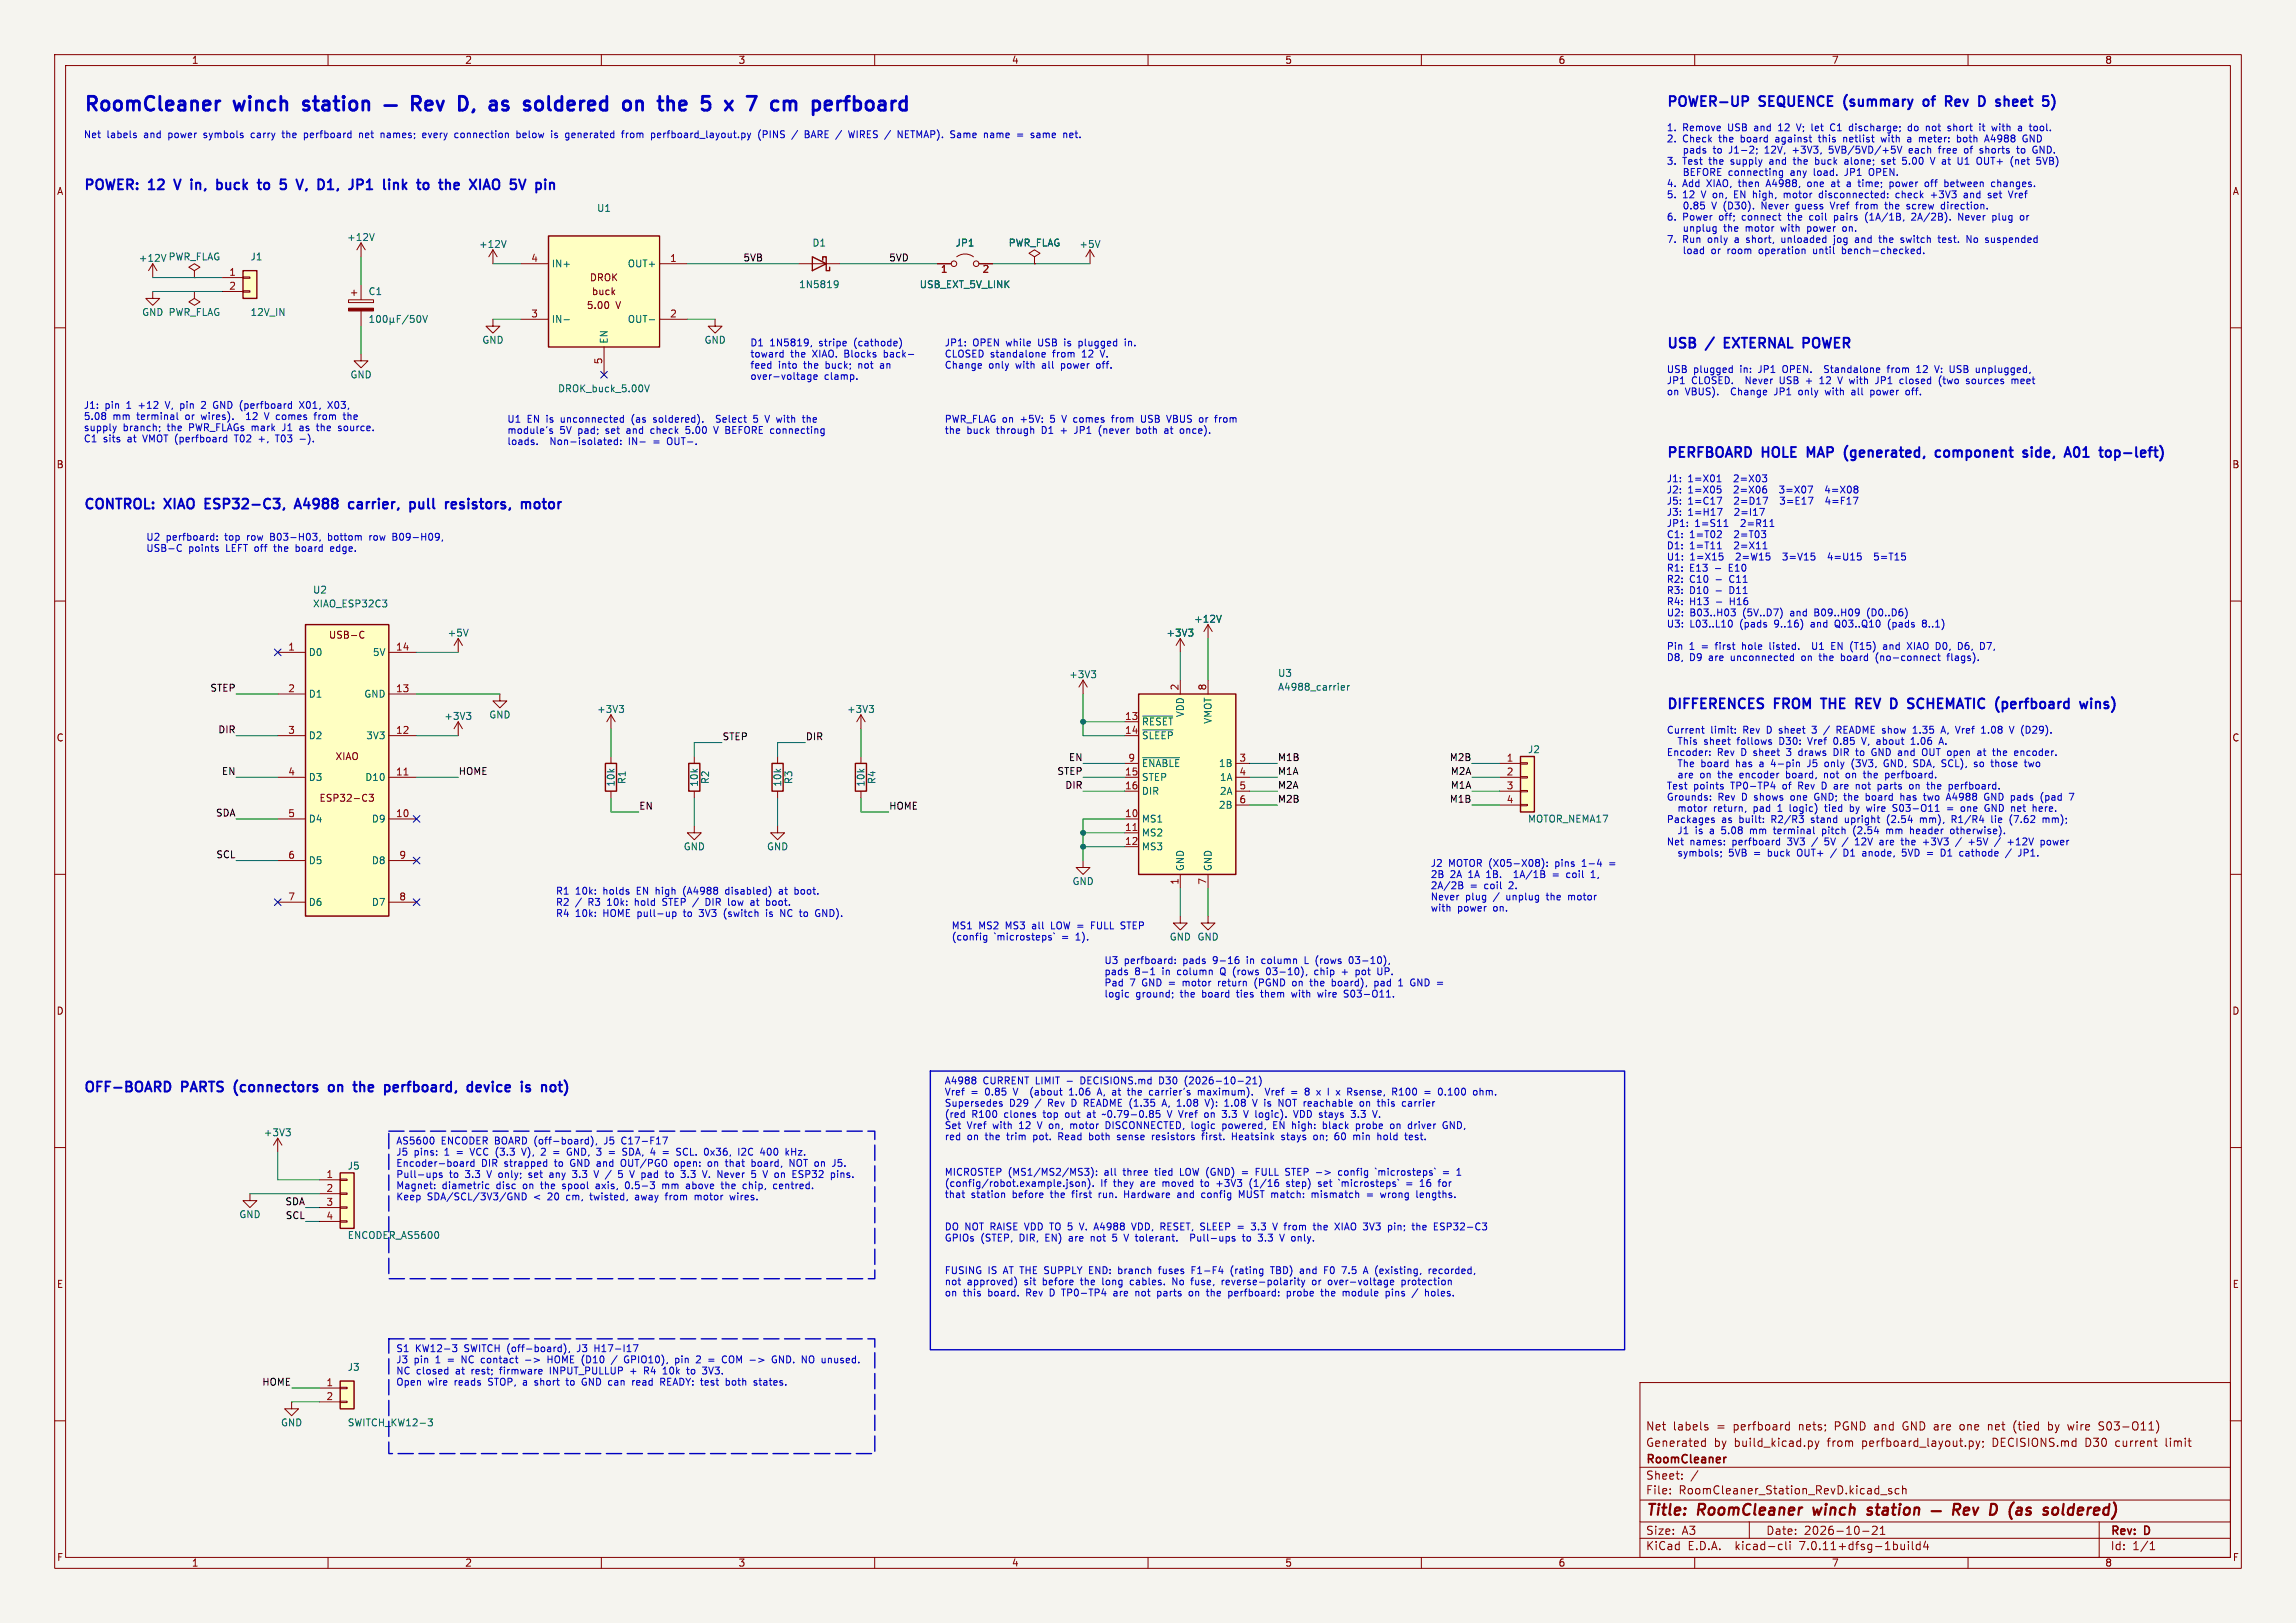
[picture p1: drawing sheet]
<svg xmlns="http://www.w3.org/2000/svg" width="420mm" height="297mm" viewBox="0 0 420 297" stroke-linecap="round" stroke-linejoin="round" font-family="sans-serif">
<defs><g id="words">
<g font-size="3.5" fill="#0000c2">
<text x="15.2" y="21.6">RoomCleaner</text>
<text x="43.1" y="21.6">winch</text>
<text x="56.7" y="21.6">station</text>
<text x="88.2" y="21.6">D,</text>
<text x="94.9" y="21.6">as</text>
<text x="102.2" y="21.6">soldered</text>
<text x="121.3" y="21.6">on</text>
<text x="128.9" y="21.6">the</text>
<text x="143.1" y="21.6">x</text>
<text x="148.1" y="21.6">7</text>
<text x="153.5" y="21.6">cm</text>
<text x="162" y="21.6">perfboard</text>
</g>
<g font-size="2.8" fill="#840000">
<text x="301" y="277.9">Title:</text>
<text x="310.6" y="277.9">RoomCleaner</text>
<text x="332.6" y="277.9">winch</text>
<text x="343.3" y="277.9">station</text>
<text x="368.1" y="277.9">D</text>
<text x="372.4" y="277.9">(as</text>
<text x="379.5" y="277.9">soldered)</text>
</g>
<g font-size="2.5" fill="#0000c2">
<text x="304.8" y="20.4">POWER-UP</text>
<text x="322" y="20.4">SEQUENCE</text>
<text x="338.1" y="20.4">(summary</text>
<text x="353.4" y="20.4">of</text>
<text x="358.2" y="20.4">Rev</text>
<text x="365" y="20.4">D</text>
<text x="368.9" y="20.4">sheet</text>
<text x="15.2" y="35.6">POWER:</text>
<text x="27.4" y="35.6">12</text>
<text x="32.9" y="35.6">V</text>
<text x="36.5" y="35.6">in,</text>
<text x="41.9" y="35.6">buck</text>
<text x="50.3" y="35.6">to</text>
<text x="55" y="35.6">5</text>
<text x="58.9" y="35.6">V,</text>
<text x="63.3" y="35.6">D1,</text>
<text x="69.8" y="35.6">JP1</text>
<text x="76.8" y="35.6">link</text>
<text x="83.8" y="35.6">to</text>
<text x="88.5" y="35.6">the</text>
<text x="94.8" y="35.6">XIAO</text>
<text x="304.8" y="64.6">USB</text>
<text x="316.3" y="64.6">EXTERNAL POWER</text>
<text x="304.8" y="84.6">PERFBOARD</text>
<text x="322.5" y="84.6">HOLE</text>
<text x="331.4" y="84.6">MAP</text>
<text x="338.9" y="84.6">(generated,</text>
<text x="356.4" y="84.6">component</text>
<text x="373.1" y="84.6">side,</text>
<text x="381.5" y="84.6">A01</text>
<text x="388.6" y="84.6">top-left)</text>
<text x="15.2" y="94.1">CONTROL:</text>
<text x="30.3" y="94.1">XIAO</text>
<text x="38.4" y="94.1">ESP32-C3,</text>
<text x="55.6" y="94.1">A4988</text>
<text x="66.1" y="94.1">carrier,</text>
<text x="78" y="94.1">pull</text>
<text x="85.2" y="94.1">resistors,</text>
<text x="99.8" y="94.1">motor</text>
<text x="304.8" y="130.6">DIFFERENCES</text>
<text x="324.7" y="130.6">FROM</text>
<text x="334.1" y="130.6">THE</text>
<text x="341.1" y="130.6">REV</text>
<text x="348.1" y="130.6">D</text>
<text x="352" y="130.6">SCHEMATIC</text>
<text x="368.8" y="130.6">(perfboard</text>
<text x="385" y="130.6">wins)</text>
<text x="15.2" y="200.7">OFF-BOARD</text>
<text x="33.4" y="200.7">PARTS</text>
<text x="43.7" y="200.7">(connectors</text>
<text x="61.7" y="200.7">on</text>
<text x="67.1" y="200.7">the</text>
<text x="73.4" y="200.7">perfboard,</text>
<text x="89.2" y="200.7">device</text>
<text x="99.8" y="200.7">is</text>
</g>
<g font-size="2.1" fill="#840000">
<text x="301" y="262">Net</text>
<text x="306" y="262">labels</text>
<text x="314.1" y="262">=</text>
<text x="317.2" y="262">perfboard</text>
<text x="329.3" y="262">nets;</text>
<text x="336.1" y="262">PGND and</text>
<text x="348.8" y="262">GND are</text>
<text x="359.5" y="262">one</text>
<text x="364.8" y="262">net</text>
<text x="369.6" y="262">(tied</text>
<text x="376.2" y="262">by</text>
<text x="380" y="262">wire</text>
<text x="385.8" y="262">S03-O11)</text>
<text x="301" y="268.2">RoomCleaner</text>
<text x="301" y="265">Generated</text>
<text x="313.5" y="265">by</text>
<text x="317.3" y="265">build_kicad.py</text>
<text x="334.5" y="265">from</text>
<text x="340.9" y="265">perfboard_layout.py;</text>
<text x="364.9" y="265">DECISIONS.md</text>
<text x="382.1" y="265">D30</text>
<text x="387.7" y="265">current</text>
<text x="397" y="265">limit</text>
<text x="301" y="273.7">File:</text>
<text x="301" y="271">Sheet:</text>
<text x="307.1" y="273.7">RoomCleaner_Station_RevD.kicad_sch</text>
<text x="301" y="281.1">Size:</text>
<text x="307.6" y="281.1">A3</text>
<text x="323" y="281.1">Date:</text>
<text x="330" y="281.1">2026-10-21</text>
<text x="386" y="281.3">Rev:</text>
<text x="392.4" y="281.3">D</text>
<text x="301" y="283.9">KiCad</text>
<text x="308.7" y="283.9">E.D.A.</text>
<text x="317.6" y="283.9">kicad-cli</text>
<text x="329.5" y="283.9">7.0.11+dfsg-1build4</text>
<text x="386" y="283.9">Id:</text>
<text x="390.1" y="283.9">1/1</text>
</g>
<g font-size="1.8" fill="#840000">
<text x="35" y="11.9">1</text>
<text x="85" y="11.9">2</text>
<text x="135" y="11.9">3</text>
<text x="185" y="11.9">4</text>
<text x="235" y="11.9">5</text>
<text x="285" y="11.9">6</text>
<text x="335" y="11.9">7</text>
<text x="385" y="11.9">8</text>
<text x="10.3" y="35.9">A</text>
<text x="408.3" y="35.9">A</text>
<text x="107.8" y="51.7">DROK</text>
<text x="107.2" y="56.8">5.00</text>
<text x="108.2" y="54.2">buck</text>
<text x="112.7" y="56.8">V</text>
<text x="10.3" y="85.9">B</text>
<text x="408.2" y="85.9">B</text>
<text x="60.1" y="117.1">USB-C</text>
<text x="10.3" y="135.9">C</text>
<text x="408.2" y="135.9">C</text>
<text x="61.3" y="139.3">XIAO</text>
<text x="58.3" y="146.9">ESP32-C3</text>
<text x="10.3" y="185.9">D</text>
<text x="408.2" y="185.9">D</text>
<text x="10.3" y="235.9">E</text>
<text x="408.3" y="235.9">E</text>
<text x="10.3" y="285.9">F</text>
<text x="35" y="286.9">1</text>
<text x="85" y="286.9">2</text>
<text x="135" y="286.9">3</text>
<text x="185" y="286.9">4</text>
<text x="235" y="286.9">5</text>
<text x="285" y="286.9">6</text>
<text x="335" y="286.9">7</text>
<text x="385" y="286.9">8</text>
<text x="408.3" y="285.9">F</text>
</g>
<g font-size="1.8" fill="#0000c2">
<text x="15.2" y="25.6">Net</text>
<text x="19.6" y="25.6">labels</text>
<text x="26.5" y="25.6">and</text>
<text x="31.1" y="25.6">power</text>
<text x="37.8" y="25.6">symbols</text>
<text x="46.6" y="25.6">carry</text>
<text x="52.6" y="25.6">the</text>
<text x="56.7" y="25.6">perfboard</text>
<text x="67" y="25.6">net</text>
<text x="71.1" y="25.6">names;</text>
<text x="79" y="25.6">every</text>
<text x="85.1" y="25.6">connection</text>
<text x="96.6" y="25.6">below</text>
<text x="103.2" y="25.6">is</text>
<text x="106" y="25.6">generated</text>
<text x="116.5" y="25.6">from</text>
<text x="122" y="25.6">perfboard_layout.py</text>
<text x="141.8" y="25.6">(PINS</text>
<text x="148.3" y="25.6">/</text>
<text x="150.8" y="25.6">BARE /</text>
<text x="159.2" y="25.6">WIRES /</text>
<text x="168.6" y="25.6">NETMAP).</text>
<text x="178.4" y="25.6">Same</text>
<text x="184.8" y="25.6">name</text>
<text x="191" y="25.6">=</text>
<text x="193.7" y="25.6">same</text>
<text x="304.8" y="24.3">1.</text>
<text x="304.8" y="26.4">2.</text>
<text x="307.8" y="24.3">Remove</text>
<text x="307.8" y="26.4">Check</text>
<text x="308.3" y="28.4">pads</text>
<text x="314" y="28.4">to</text>
<text x="314.6" y="26.4">the</text>
<text x="316.2" y="24.3">USB</text>
<text x="317" y="28.4">J1-2;</text>
<text x="318.7" y="26.4">board</text>
<text x="321.2" y="24.3">and</text>
<text x="323.7" y="28.4">12V,</text>
<text x="325.3" y="26.4">against</text>
<text x="325.8" y="24.3">12</text>
<text x="329" y="28.4">+3V3,</text>
<text x="329.4" y="24.3">V; let</text>
<text x="333.4" y="26.4">this</text>
<text x="335.9" y="28.4">5VB/5VD/+5V</text>
<text x="335.9" y="24.3">C1</text>
<text x="338.1" y="26.4">netlist</text>
<text x="339.6" y="24.3">discharge;</text>
<text x="345.2" y="26.4">with</text>
<text x="350.2" y="26.4">a</text>
<text x="350.5" y="24.3">do</text>
<text x="350.7" y="28.4">each</text>
<text x="352.5" y="26.4">meter:</text>
<text x="354" y="24.3">not</text>
<text x="356.4" y="28.4">free</text>
<text x="358.2" y="24.3">short</text>
<text x="359.7" y="26.4">both</text>
<text x="361.2" y="28.4">of</text>
<text x="364.2" y="24.3">it</text>
<text x="364.3" y="28.4">shorts</text>
<text x="365" y="26.4">A4988</text>
<text x="366.7" y="24.3">with</text>
<text x="371.3" y="28.4">to</text>
<text x="371.7" y="24.3">a</text>
<text x="372.1" y="26.4">GND</text>
<text x="374" y="24.3">tool.</text>
<text x="374.4" y="28.4">GND.</text>
<text x="304.8" y="30.5">3.</text>
<text x="304.8" y="34.6">4.</text>
<text x="307.8" y="30.5">Test</text>
<text x="307.8" y="34.6">Add</text>
<text x="308.3" y="32.5">BEFORE connecting</text>
<text x="312.3" y="34.6">XIAO,</text>
<text x="312.8" y="30.5">the</text>
<text x="316.9" y="30.5">supply</text>
<text x="318.4" y="34.6">then</text>
<text x="323.6" y="34.6">A4988,</text>
<text x="324.2" y="30.5">and</text>
<text x="328.3" y="32.5">any</text>
<text x="328.8" y="30.5">the</text>
<text x="331.3" y="34.6">one</text>
<text x="332.7" y="32.5">load.</text>
<text x="332.9" y="30.5">buck</text>
<text x="335.9" y="34.6">at</text>
<text x="338.5" y="30.5">alone;</text>
<text x="338.6" y="32.5">JP1</text>
<text x="338.9" y="34.6">a</text>
<text x="341.3" y="34.6">time;</text>
<text x="343.2" y="32.5">OPEN.</text>
<text x="345.5" y="30.5">set</text>
<text x="347.1" y="34.6">power</text>
<text x="349.5" y="30.5">5.00</text>
<text x="353.8" y="34.6">off</text>
<text x="354.9" y="30.5">V at</text>
<text x="357.6" y="34.6">between</text>
<text x="360.2" y="30.5">U1</text>
<text x="363.9" y="30.5">OUT+</text>
<text x="366.4" y="34.6">changes.</text>
<text x="370.3" y="30.5">(net</text>
<text x="375.3" y="30.5">5VB)</text>
<text x="304.8" y="36.6">5.</text>
<text x="304.8" y="40.7">6.</text>
<text x="307.8" y="36.6">12</text>
<text x="307.8" y="40.7">Power</text>
<text x="308.3" y="38.7">0.85</text>
<text x="311.4" y="36.6">V on,</text>
<text x="313.7" y="38.7">V (D30).</text>
<text x="314.6" y="40.7">off;</text>
<text x="317.7" y="36.6">EN high,</text>
<text x="319" y="40.7">connect</text>
<text x="323.1" y="38.7">Never</text>
<text x="327.2" y="36.6">motor</text>
<text x="327.6" y="40.7">the</text>
<text x="329.6" y="38.7">guess</text>
<text x="331.7" y="40.7">coil</text>
<text x="333.9" y="36.6">disconnected:</text>
<text x="336.2" y="38.7">Vref</text>
<text x="336.4" y="40.7">pairs</text>
<text x="341" y="38.7">from</text>
<text x="342.3" y="40.7">(1A/1B,</text>
<text x="346.6" y="38.7">the</text>
<text x="348.1" y="36.6">check</text>
<text x="350.7" y="38.7">screw</text>
<text x="351" y="40.7">2A/2B).</text>
<text x="354.7" y="36.6">+3V3</text>
<text x="357.2" y="38.7">direction.</text>
<text x="359.7" y="40.7">Never</text>
<text x="361" y="36.6">and</text>
<text x="365.6" y="36.6">set</text>
<text x="366.2" y="40.7">plug</text>
<text x="369.6" y="36.6">Vref</text>
<text x="304.8" y="44.8">7.</text>
<text x="307.8" y="44.8">Run</text>
<text x="308.3" y="42.7">unplug</text>
<text x="308.3" y="46.8">load</text>
<text x="312.5" y="44.8">only</text>
<text x="313.6" y="46.8">or</text>
<text x="315.9" y="42.7">the</text>
<text x="316.7" y="46.8">room</text>
<text x="317.6" y="44.8">a</text>
<text x="319.9" y="44.8">short,</text>
<text x="320" y="42.7">motor</text>
<text x="322.6" y="46.8">operation</text>
<text x="326.6" y="44.8">unloaded</text>
<text x="326.7" y="42.7">with</text>
<text x="331.7" y="42.7">power</text>
<text x="332.8" y="46.8">until</text>
<text x="336.4" y="44.8">jog</text>
<text x="338.2" y="46.8">bench-checked.</text>
<text x="338.4" y="42.7">on.</text>
<text x="340.5" y="44.8">and</text>
<text x="345.1" y="44.8">the</text>
<text x="349.2" y="44.8">switch</text>
<text x="356.3" y="44.8">test.</text>
<text x="361.6" y="44.8">No</text>
<text x="365.3" y="44.8">suspended</text>
<text x="137.2" y="63.7">D1</text>
<text x="137.2" y="65.8">toward</text>
<text x="140.8" y="63.7">1N5819,</text>
<text x="144.6" y="65.8">the</text>
<text x="148.8" y="65.8">XIAO.</text>
<text x="150" y="63.7">stripe</text>
<text x="154.8" y="65.8">Blocks</text>
<text x="156.5" y="63.7">(cathode)</text>
<text x="162.2" y="65.8">back-</text>
<text x="172.7" y="63.7">JP1:</text>
<text x="172.7" y="65.8">CLOSED standalone</text>
<text x="177.9" y="63.7">OPEN while</text>
<text x="190.2" y="63.7">USB</text>
<text x="192.7" y="65.8">from</text>
<text x="195.2" y="63.7">is</text>
<text x="198" y="63.7">plugged</text>
<text x="198.2" y="65.8">12</text>
<text x="201.8" y="65.8">V.</text>
<text x="206.7" y="63.7">in.</text>
<text x="137.2" y="67.8">feed</text>
<text x="137.2" y="69.8">over-voltage</text>
<text x="142.4" y="67.8">into</text>
<text x="147.2" y="67.8">the</text>
<text x="150.8" y="69.8">clamp.</text>
<text x="151.3" y="67.8">buck;</text>
<text x="157.5" y="67.8">not</text>
<text x="161.7" y="67.8">an</text>
<text x="172.7" y="67.8">Change</text>
<text x="180.8" y="67.8">only</text>
<text x="185.9" y="67.8">with</text>
<text x="190.9" y="67.8">all</text>
<text x="194.6" y="67.8">power</text>
<text x="201.3" y="67.8">off.</text>
<text x="304.8" y="68.6">USB</text>
<text x="304.8" y="70.6">JP1</text>
<text x="309.4" y="70.6">CLOSED.</text>
<text x="309.8" y="68.6">plugged</text>
<text x="318.4" y="68.6">in:</text>
<text x="319.6" y="70.6">Never</text>
<text x="322" y="68.6">JP1</text>
<text x="326.1" y="70.6">USB</text>
<text x="326.6" y="68.6">OPEN.</text>
<text x="331" y="70.6">+</text>
<text x="333.8" y="70.6">12</text>
<text x="334.6" y="68.6">Standalone</text>
<text x="337.4" y="70.6">V with</text>
<text x="344.6" y="70.6">JP1</text>
<text x="346.4" y="68.6">from</text>
<text x="349.2" y="70.6">closed</text>
<text x="351.9" y="68.6">12</text>
<text x="355.5" y="68.6">V: USB</text>
<text x="356.6" y="70.6">(two</text>
<text x="361.8" y="70.6">sources</text>
<text x="363.3" y="68.6">unplugged,</text>
<text x="370.3" y="70.6">meet</text>
<text x="15.2" y="75.1">J1:</text>
<text x="15.2" y="77.2">5.08</text>
<text x="19.2" y="75.1">pin</text>
<text x="20.6" y="77.2">mm</text>
<text x="23.3" y="75.1">1</text>
<text x="25.2" y="77.2">terminal</text>
<text x="25.6" y="75.1">+12</text>
<text x="30.8" y="75.1">V, pin</text>
<text x="34.2" y="77.2">or</text>
<text x="37.3" y="77.2">wires).</text>
<text x="37.7" y="75.1">2</text>
<text x="40.1" y="75.1">GND (perfboard</text>
<text x="46" y="77.2">12</text>
<text x="49.6" y="77.2">V comes</text>
<text x="56.3" y="75.1">X01,</text>
<text x="59" y="77.2">from</text>
<text x="61.7" y="75.1">X03,</text>
<text x="64.6" y="77.2">the</text>
<text x="92.7" y="77.7">U1</text>
<text x="96.4" y="77.7">EN is</text>
<text x="102.9" y="77.7">unconnected</text>
<text x="116" y="77.7">(as</text>
<text x="120.2" y="77.7">soldered).</text>
<text x="132.1" y="77.7">Select</text>
<text x="139.1" y="77.7">5</text>
<text x="141.5" y="77.7">V with</text>
<text x="148.8" y="77.7">the</text>
<text x="172.7" y="77.7">PWR_FLAG on</text>
<text x="186.8" y="77.7">+5V:</text>
<text x="192.4" y="77.7">5</text>
<text x="194.8" y="77.7">V comes</text>
<text x="204.3" y="77.7">from</text>
<text x="209.8" y="77.7">USB</text>
<text x="214.8" y="77.7">VBUS</text>
<text x="220.9" y="77.7">or</text>
<text x="224" y="77.7">from</text>
<text x="304.8" y="72.7">on</text>
<text x="308.3" y="72.7">VBUS).</text>
<text x="317" y="72.7">Change</text>
<text x="325.1" y="72.7">JP1</text>
<text x="329.7" y="72.7">only</text>
<text x="334.8" y="72.7">with</text>
<text x="339.8" y="72.7">all</text>
<text x="343.4" y="72.7">power</text>
<text x="350.1" y="72.7">off.</text>
<text x="15.2" y="79.2">supply</text>
<text x="15.2" y="81.3">C1</text>
<text x="18.9" y="81.3">sits</text>
<text x="22.5" y="79.2">branch;</text>
<text x="23.4" y="81.3">at</text>
<text x="26.5" y="81.3">VMOT (perfboard</text>
<text x="30.8" y="79.2">the</text>
<text x="34.9" y="79.2">PWR_FLAGs mark</text>
<text x="43.7" y="81.3">T02</text>
<text x="48.2" y="81.3">+,</text>
<text x="51.6" y="81.3">T03</text>
<text x="52.4" y="79.2">J1</text>
<text x="55.7" y="79.2">as</text>
<text x="56.1" y="81.3">-).</text>
<text x="59.1" y="79.2">the</text>
<text x="63.2" y="79.2">source.</text>
<text x="92.7" y="79.7">module's</text>
<text x="92.7" y="81.8">loads.</text>
<text x="100.8" y="81.8">Non-isolated:</text>
<text x="102.4" y="79.7">5V</text>
<text x="105.9" y="79.7">pad;</text>
<text x="111.1" y="79.7">set</text>
<text x="115.1" y="79.7">and</text>
<text x="115.3" y="81.8">IN-</text>
<text x="119.7" y="79.7">check</text>
<text x="120" y="81.8">=</text>
<text x="122.8" y="81.8">OUT-.</text>
<text x="126.3" y="79.7">5.00</text>
<text x="131.7" y="79.7">V BEFORE connecting</text>
<text x="172.7" y="79.7">the</text>
<text x="176.9" y="79.7">buck</text>
<text x="182.4" y="79.7">through</text>
<text x="190.9" y="79.7">D1</text>
<text x="194.5" y="79.7">+</text>
<text x="197.3" y="79.7">JP1</text>
<text x="201.9" y="79.7">(never</text>
<text x="209" y="79.7">both</text>
<text x="214.3" y="79.7">at</text>
<text x="217.4" y="79.7">once).</text>
<text x="304.8" y="88.6">J1:</text>
<text x="308.8" y="88.6">1=X01</text>
<text x="317.5" y="88.6">2=X03</text>
<text x="304.8" y="90.6">J2:</text>
<text x="304.8" y="92.7">J5:</text>
<text x="304.8" y="94.7">J3:</text>
<text x="308.8" y="90.6">1=X05</text>
<text x="308.8" y="92.7">1=C17</text>
<text x="308.8" y="94.7">1=H17</text>
<text x="317.5" y="90.6">2=X06</text>
<text x="317.6" y="92.7">2=D17</text>
<text x="317.6" y="94.7">2=I17</text>
<text x="326.3" y="90.6">3=X07</text>
<text x="326.4" y="92.7">3=E17</text>
<text x="335" y="90.6">4=X08</text>
<text x="335.1" y="92.7">4=F17</text>
<text x="26.7" y="99.3">U2</text>
<text x="26.7" y="101.3">USB-C</text>
<text x="30.4" y="99.3">perfboard:</text>
<text x="34.5" y="101.3">points</text>
<text x="41.3" y="99.3">top</text>
<text x="41.5" y="101.3">LEFT off</text>
<text x="45.5" y="99.3">row</text>
<text x="49.9" y="99.3">B03-H03,</text>
<text x="50.6" y="101.3">the</text>
<text x="54.8" y="101.3">board</text>
<text x="60.7" y="99.3">bottom</text>
<text x="61.3" y="101.3">edge.</text>
<text x="68.5" y="99.3">row</text>
<text x="72.9" y="99.3">B09-H09,</text>
<text x="304.8" y="96.8">JP1:</text>
<text x="304.8" y="98.8">C1:</text>
<text x="304.8" y="100.8">D1:</text>
<text x="309.1" y="98.8">1=T02</text>
<text x="309.1" y="100.8">1=T11</text>
<text x="310" y="96.8">1=S11</text>
<text x="317.6" y="98.8">2=T03</text>
<text x="317.6" y="100.8">2=X11</text>
<text x="318.8" y="96.8">2=R11</text>
<text x="304.8" y="102.9">U1:</text>
<text x="304.8" y="104.9">R1:</text>
<text x="304.8" y="107">R2:</text>
<text x="309.1" y="104.9">E13</text>
<text x="309.1" y="107">C10</text>
<text x="309.1" y="102.9">1=X15</text>
<text x="313.9" y="107">-</text>
<text x="316.5" y="104.9">E10</text>
<text x="316.7" y="107">C11</text>
<text x="317.9" y="102.9">2=W15</text>
<text x="326.9" y="102.9">3=V15</text>
<text x="335.5" y="102.9">4=U15</text>
<text x="344.4" y="102.9">5=T15</text>
<text x="304.8" y="109">R3:</text>
<text x="304.8" y="111.1">R4:</text>
<text x="304.8" y="113.1">U2:</text>
<text x="309.1" y="109">D10</text>
<text x="309.1" y="111.1">H13</text>
<text x="309.1" y="113.1">B03..H03</text>
<text x="313.9" y="109">-</text>
<text x="316.7" y="109">D11</text>
<text x="316.7" y="111.1">H16</text>
<text x="318.9" y="113.1">(5V..D7)</text>
<text x="327.8" y="113.1">and</text>
<text x="332.4" y="113.1">B09..H09</text>
<text x="342.2" y="113.1">(D0..D6)</text>
<text x="304.8" y="115.2">U3:</text>
<text x="304.8" y="119.2">Pin</text>
<text x="309" y="119.2">1</text>
<text x="309.1" y="115.2">L03..L10</text>
<text x="311.4" y="119.2">=</text>
<text x="314.1" y="119.2">first</text>
<text x="318.4" y="115.2">(pads</text>
<text x="319.2" y="119.2">hole</text>
<text x="324.4" y="119.2">listed.</text>
<text x="324.9" y="115.2">9..16)</text>
<text x="331.7" y="115.2">and</text>
<text x="332.6" y="119.2">U1</text>
<text x="336.3" y="119.2">EN (T15)</text>
<text x="336.4" y="115.2">Q03..Q10</text>
<text x="346.2" y="119.2">and</text>
<text x="346.2" y="115.2">(pads</text>
<text x="350.8" y="119.2">XIAO D0,</text>
<text x="352.7" y="115.2">8..1)</text>
<text x="360.5" y="119.2">D6,</text>
<text x="364.7" y="119.2">D7,</text>
<text x="304.8" y="121.3">D8,</text>
<text x="309.1" y="121.3">D9</text>
<text x="312.7" y="121.3">are</text>
<text x="316.9" y="121.3">unconnected</text>
<text x="330" y="121.3">on</text>
<text x="333.5" y="121.3">the</text>
<text x="337.6" y="121.3">board</text>
<text x="344.2" y="121.3">(no-connect</text>
<text x="357.5" y="121.3">flags).</text>
<text x="304.8" y="134.6">Current</text>
<text x="307.1" y="136.6">This</text>
<text x="312.1" y="136.6">sheet</text>
<text x="312.9" y="134.6">limit:</text>
<text x="318.3" y="136.6">follows</text>
<text x="319" y="134.6">Rev</text>
<text x="323.5" y="134.6">D sheet</text>
<text x="326.2" y="136.6">D30:</text>
<text x="331.7" y="136.6">Vref</text>
<text x="332.2" y="134.6">3</text>
<text x="334.6" y="134.6">/</text>
<text x="336.5" y="136.6">0.85</text>
<text x="337.1" y="134.6">README show</text>
<text x="341.9" y="136.6">V, about</text>
<text x="351.3" y="136.6">1.06</text>
<text x="351.4" y="134.6">1.35</text>
<text x="356.8" y="134.6">A, Vref</text>
<text x="364.6" y="134.6">1.08</text>
<text x="370" y="134.6">V (D29).</text>
<text x="304.8" y="138.7">Encoder:</text>
<text x="307.1" y="140.7">The</text>
<text x="307.1" y="142.8">are</text>
<text x="311.3" y="142.8">on</text>
<text x="311.5" y="140.7">board</text>
<text x="314.1" y="138.7">Rev</text>
<text x="314.8" y="142.8">the</text>
<text x="318.1" y="140.7">has</text>
<text x="318.6" y="138.7">D sheet</text>
<text x="318.9" y="142.8">encoder</text>
<text x="322.6" y="140.7">a</text>
<text x="324.9" y="140.7">4-pin</text>
<text x="327.3" y="138.7">3</text>
<text x="327.6" y="142.8">board,</text>
<text x="329.7" y="138.7">draws</text>
<text x="331.7" y="140.7">J5</text>
<text x="334.8" y="142.8">not</text>
<text x="335.1" y="140.7">only</text>
<text x="336.3" y="138.7">DIR</text>
<text x="339" y="142.8">on</text>
<text x="340.2" y="140.7">(3V3,</text>
<text x="340.6" y="138.7">to</text>
<text x="342.4" y="142.8">the</text>
<text x="343.7" y="138.7">GND and</text>
<text x="346.3" y="140.7">GND, SDA, SCL),</text>
<text x="346.6" y="142.8">perfboard.</text>
<text x="353.3" y="138.7">OUT open</text>
<text x="363.4" y="140.7">so</text>
<text x="363.8" y="138.7">at</text>
<text x="366.8" y="140.7">those</text>
<text x="366.9" y="138.7">the</text>
<text x="371" y="138.7">encoder.</text>
<text x="373.1" y="140.7">two</text>
<text x="304.8" y="144.8">Test</text>
<text x="304.8" y="146.8">Grounds:</text>
<text x="307.1" y="148.9">motor</text>
<text x="309.8" y="144.8">points</text>
<text x="313.8" y="148.9">return,</text>
<text x="314.3" y="146.8">Rev</text>
<text x="316.8" y="144.8">TP0-TP4</text>
<text x="318.8" y="146.8">D shows</text>
<text x="321.3" y="148.9">pad</text>
<text x="325.9" y="148.9">1</text>
<text x="326.4" y="144.8">of</text>
<text x="328" y="146.8">one</text>
<text x="328.3" y="148.9">logic)</text>
<text x="329.4" y="144.8">Rev</text>
<text x="332.6" y="146.8">GND; the</text>
<text x="333.9" y="144.8">D are</text>
<text x="334.9" y="148.9">tied</text>
<text x="339.7" y="148.9">by</text>
<text x="340.6" y="144.8">not</text>
<text x="342.4" y="146.8">board</text>
<text x="343" y="148.9">wire</text>
<text x="344.8" y="144.8">parts</text>
<text x="348" y="148.9">S03-O11</text>
<text x="348.9" y="146.8">has</text>
<text x="350.8" y="144.8">on</text>
<text x="353.4" y="146.8">two</text>
<text x="354.2" y="144.8">the</text>
<text x="357.8" y="146.8">A4988</text>
<text x="358.1" y="148.9">=</text>
<text x="358.4" y="144.8">perfboard.</text>
<text x="360.8" y="148.9">one</text>
<text x="364.9" y="146.8">GND pads</text>
<text x="365.4" y="148.9">GND net</text>
<text x="374.6" y="148.9">here.</text>
<text x="375.6" y="146.8">(pad</text>
<text x="304.8" y="150.9">Packages</text>
<text x="304.8" y="155">Net</text>
<text x="307.1" y="153">J1</text>
<text x="309.1" y="155">names:</text>
<text x="310.5" y="153">is</text>
<text x="313.3" y="153">a</text>
<text x="314.9" y="150.9">as</text>
<text x="315.6" y="153">5.08</text>
<text x="317" y="155">perfboard</text>
<text x="318.3" y="150.9">built:</text>
<text x="321" y="153">mm</text>
<text x="324.3" y="150.9">R2/R3</text>
<text x="325.6" y="153">terminal</text>
<text x="327.3" y="155">3V3</text>
<text x="331.8" y="150.9">stand</text>
<text x="332" y="155">/</text>
<text x="334.5" y="155">5V</text>
<text x="334.6" y="153">pitch</text>
<text x="337.9" y="155">/</text>
<text x="338.2" y="150.9">upright</text>
<text x="340.5" y="155">12V</text>
<text x="340.5" y="153">(2.54</text>
<text x="345.1" y="155">are</text>
<text x="346.1" y="150.9">(2.54</text>
<text x="346.7" y="153">mm</text>
<text x="349.3" y="155">the</text>
<text x="351.3" y="153">header</text>
<text x="352.3" y="150.9">mm),</text>
<text x="353.5" y="155">+3V3</text>
<text x="358.3" y="150.9">R1/R4</text>
<text x="358.9" y="153">otherwise).</text>
<text x="359.7" y="155">/</text>
<text x="362.2" y="155">+5V</text>
<text x="365.8" y="150.9">lie</text>
<text x="367.3" y="155">/</text>
<text x="369.3" y="150.9">(7.62</text>
<text x="369.8" y="155">+12V</text>
<text x="375.6" y="150.9">mm);</text>
<text x="376" y="155">power</text>
<text x="261.6" y="159">J2</text>
<text x="261.6" y="161">2B</text>
<text x="265" y="159">MOTOR (X05-X08):</text>
<text x="265.3" y="161">2A</text>
<text x="268.7" y="161">1A</text>
<text x="272.2" y="161">1B.</text>
<text x="277.6" y="161">1A/1B</text>
<text x="284.8" y="159">pins</text>
<text x="287.7" y="161">coil</text>
<text x="289.9" y="159">1-4</text>
<text x="292.3" y="161">1,</text>
<text x="307.1" y="157.1">symbols;</text>
<text x="316.6" y="157.1">5VB</text>
<text x="321.3" y="157.1">=</text>
<text x="324.1" y="157.1">buck</text>
<text x="329.7" y="157.1">OUT+</text>
<text x="338.5" y="157.1">D1</text>
<text x="342.2" y="157.1">anode,</text>
<text x="349.6" y="157.1">5VD</text>
<text x="354.4" y="157.1">=</text>
<text x="357.1" y="157.1">D1</text>
<text x="360.8" y="157.1">cathode</text>
<text x="369.5" y="157.1">/</text>
<text x="372" y="157.1">JP1.</text>
<text x="101.6" y="164">R1</text>
<text x="101.6" y="166.1">R2</text>
<text x="105.3" y="164">10k:</text>
<text x="105.3" y="166.1">/</text>
<text x="107.8" y="166.1">R3</text>
<text x="110.5" y="164">holds</text>
<text x="111.4" y="166.1">10k:</text>
<text x="116.6" y="166.1">hold</text>
<text x="116.8" y="164">EN high</text>
<text x="121.9" y="166.1">STEP /</text>
<text x="125.7" y="164">(A4988</text>
<text x="130.2" y="166.1">DIR</text>
<text x="133.6" y="164">disabled)</text>
<text x="134.5" y="166.1">low</text>
<text x="138.8" y="166.1">at</text>
<text x="141.9" y="166.1">boot.</text>
<text x="143.6" y="164">at</text>
<text x="146.6" y="164">boot.</text>
<text x="261.6" y="163">2A/2B</text>
<text x="261.6" y="165.1">Never</text>
<text x="261.6" y="167.1">with</text>
<text x="266.6" y="167.1">power</text>
<text x="268.1" y="165.1">plug</text>
<text x="268.9" y="163">=</text>
<text x="271.6" y="163">coil</text>
<text x="273.3" y="167.1">on.</text>
<text x="273.3" y="165.1">/</text>
<text x="275.8" y="165.1">unplug</text>
<text x="276.3" y="163">2.</text>
<text x="283.4" y="165.1">the</text>
<text x="287.6" y="165.1">motor</text>
<text x="101.6" y="168.1">R4</text>
<text x="105.3" y="168.1">10k:</text>
<text x="110.5" y="168.1">HOME pull-up</text>
<text x="125.6" y="168.1">to</text>
<text x="128.6" y="168.1">3V3</text>
<text x="133.3" y="168.1">(switch</text>
<text x="141.2" y="168.1">is</text>
<text x="144" y="168.1">NC to</text>
<text x="150.9" y="168.1">GND).</text>
<text x="174" y="170.4">MS1</text>
<text x="174" y="172.4">(config</text>
<text x="179" y="170.4">MS2</text>
<text x="181.9" y="172.4">`microsteps`</text>
<text x="184.1" y="170.4">MS3</text>
<text x="189.1" y="170.4">all</text>
<text x="192.8" y="170.4">LOW =</text>
<text x="194.4" y="172.4">=</text>
<text x="197.1" y="172.4">1).</text>
<text x="200.5" y="170.4">FULL</text>
<text x="206.1" y="170.4">STEP</text>
<text x="201.9" y="176.7">U3</text>
<text x="201.9" y="178.8">pads</text>
<text x="205.6" y="176.7">perfboard:</text>
<text x="207.6" y="178.8">8-1</text>
<text x="212.7" y="178.8">in</text>
<text x="215.7" y="178.8">column</text>
<text x="216.5" y="176.7">pads</text>
<text x="222.2" y="176.7">9-16</text>
<text x="223.7" y="178.8">Q (rows</text>
<text x="228.6" y="176.7">in</text>
<text x="231.5" y="176.7">column</text>
<text x="232.5" y="178.8">03-10),</text>
<text x="239.6" y="176.7">L (rows</text>
<text x="241.6" y="178.8">chip</text>
<text x="246.7" y="178.8">+</text>
<text x="248.1" y="176.7">03-10),</text>
<text x="249.5" y="178.8">pot</text>
<text x="253.7" y="178.8">UP.</text>
<text x="201.9" y="180.8">Pad</text>
<text x="201.9" y="182.9">logic</text>
<text x="206.7" y="180.8">7</text>
<text x="207.8" y="182.9">ground;</text>
<text x="209" y="180.8">GND =</text>
<text x="216.1" y="182.9">the</text>
<text x="216.8" y="180.8">motor</text>
<text x="220.2" y="182.9">board</text>
<text x="223.5" y="180.8">return</text>
<text x="226.8" y="182.9">ties</text>
<text x="230.4" y="180.8">(PGND</text>
<text x="231.4" y="182.9">them</text>
<text x="237.2" y="182.9">with</text>
<text x="237.5" y="180.8">on</text>
<text x="241" y="180.8">the</text>
<text x="242.2" y="182.9">wire</text>
<text x="245.1" y="180.8">board),</text>
<text x="247.2" y="182.9">S03-O11.</text>
<text x="253.1" y="180.8">pad</text>
<text x="257.7" y="180.8">1</text>
<text x="260.1" y="180.8">GND =</text>
<text x="172.7" y="198.8">A4988</text>
<text x="172.7" y="200.8">Vref</text>
<text x="172.7" y="202.8">Supersedes</text>
<text x="177.6" y="200.8">=</text>
<text x="179.8" y="198.8">CURRENT LIMIT</text>
<text x="180.3" y="200.8">0.85</text>
<text x="184.7" y="202.8">D29</text>
<text x="185.7" y="200.8">V</text>
<text x="189.2" y="200.8">(about</text>
<text x="189.5" y="202.8">/</text>
<text x="192" y="202.8">Rev</text>
<text x="196.5" y="200.8">1.06</text>
<text x="196.5" y="202.8">D README (1.35</text>
<text x="198.1" y="198.8">DECISIONS.md</text>
<text x="201.9" y="200.8">A, at</text>
<text x="207.8" y="200.8">the</text>
<text x="211.9" y="200.8">carrier's</text>
<text x="212.7" y="198.8">D30</text>
<text x="213.8" y="202.8">A, 1.08</text>
<text x="217.6" y="198.8">(2026-10-21)</text>
<text x="221" y="200.8">maximum).</text>
<text x="222" y="202.8">V):</text>
<text x="225.7" y="202.8">1.08</text>
<text x="231.1" y="202.8">V is</text>
<text x="233.8" y="200.8">Vref</text>
<text x="236.2" y="202.8">NOT reachable</text>
<text x="238.7" y="200.8">=</text>
<text x="241.4" y="200.8">8</text>
<text x="243.8" y="200.8">x</text>
<text x="246" y="200.8">I</text>
<text x="247.8" y="200.8">x</text>
<text x="250" y="200.8">Rsense,</text>
<text x="251.5" y="202.8">on</text>
<text x="255" y="202.8">this</text>
<text x="258.4" y="200.8">R100</text>
<text x="259.6" y="202.8">carrier</text>
<text x="264.5" y="200.8">=</text>
<text x="267.2" y="200.8">0.100</text>
<text x="273.9" y="200.8">ohm.</text>
<text x="72.4" y="209.8">AS5600</text>
<text x="80.7" y="209.8">ENCODER BOARD (off-board),</text>
<text x="111.1" y="209.8">J5</text>
<text x="114.4" y="209.8">C17-F17</text>
<text x="172.7" y="204.9">(red</text>
<text x="172.7" y="206.9">Set</text>
<text x="172.7" y="209">red</text>
<text x="176.9" y="206.9">Vref</text>
<text x="176.9" y="209">on</text>
<text x="177.8" y="204.9">R100</text>
<text x="180.4" y="209">the</text>
<text x="181.8" y="206.9">with</text>
<text x="183.8" y="204.9">clones</text>
<text x="184.5" y="209">trim</text>
<text x="186.8" y="206.9">12</text>
<text x="189.5" y="209">pot.</text>
<text x="190.3" y="206.9">V on,</text>
<text x="191.2" y="204.9">top</text>
<text x="194.3" y="209">Read</text>
<text x="195.4" y="204.9">out</text>
<text x="196.7" y="206.9">motor</text>
<text x="199.6" y="204.9">at</text>
<text x="200.1" y="209">both</text>
<text x="202.6" y="204.9">~0.79-0.85</text>
<text x="203.4" y="206.9">DISCONNECTED,</text>
<text x="205.5" y="209">sense</text>
<text x="212" y="209">resistors</text>
<text x="214.7" y="204.9">V Vref</text>
<text x="219.3" y="206.9">logic</text>
<text x="221.4" y="209">first.</text>
<text x="221.8" y="204.9">on</text>
<text x="225.1" y="206.9">powered,</text>
<text x="225.3" y="204.9">3.3</text>
<text x="227.1" y="209">Heatsink</text>
<text x="229.5" y="204.9">V logic).</text>
<text x="234.6" y="206.9">EN high:</text>
<text x="236.3" y="209">stays</text>
<text x="239" y="204.9">VDD stays</text>
<text x="242.4" y="209">on;</text>
<text x="244.1" y="206.9">black</text>
<text x="246.5" y="209">60</text>
<text x="249.9" y="204.9">3.3</text>
<text x="250.1" y="209">min</text>
<text x="250.4" y="206.9">probe</text>
<text x="254.7" y="209">hold</text>
<text x="256.8" y="206.9">on</text>
<text x="260" y="209">test.</text>
<text x="260.3" y="206.9">driver</text>
<text x="266.9" y="206.9">GND,</text>
<text x="72.4" y="211.8">J5</text>
<text x="72.4" y="213.8">Encoder-board</text>
<text x="72.4" y="215.9">Pull-ups</text>
<text x="75.7" y="211.8">pins:</text>
<text x="81.4" y="211.8">1</text>
<text x="82.2" y="215.9">to</text>
<text x="83.8" y="211.8">=</text>
<text x="85.3" y="215.9">3.3</text>
<text x="86.6" y="211.8">VCC (3.3</text>
<text x="88.1" y="213.8">DIR</text>
<text x="89.4" y="215.9">V only;</text>
<text x="92.4" y="213.8">strapped</text>
<text x="96.4" y="211.8">V),</text>
<text x="97.4" y="215.9">set</text>
<text x="100.1" y="211.8">2</text>
<text x="101.4" y="215.9">any</text>
<text x="101.8" y="213.8">to</text>
<text x="102.5" y="211.8">=</text>
<text x="104.8" y="213.8">GND and</text>
<text x="105.2" y="211.8">GND, 3</text>
<text x="105.9" y="215.9">3.3</text>
<text x="110.1" y="215.9">V /</text>
<text x="113.3" y="211.8">=</text>
<text x="114.5" y="213.8">OUT/PGO</text>
<text x="114.8" y="215.9">5</text>
<text x="116" y="211.8">SDA, 4</text>
<text x="117.2" y="215.9">V pad</text>
<text x="123.7" y="211.8">=</text>
<text x="124.1" y="215.9">to</text>
<text x="124.5" y="213.8">open:</text>
<text x="126.5" y="211.8">SCL.</text>
<text x="127.1" y="215.9">3.3</text>
<text x="130.8" y="213.8">on</text>
<text x="131.3" y="215.9">V. Never</text>
<text x="131.8" y="211.8">0x36,</text>
<text x="134.3" y="213.8">that</text>
<text x="138.2" y="211.8">I2C</text>
<text x="139.2" y="213.8">board,</text>
<text x="140.6" y="215.9">5</text>
<text x="142.5" y="211.8">400</text>
<text x="143" y="215.9">V on</text>
<text x="146.3" y="213.8">NOT on</text>
<text x="147.2" y="211.8">kHz.</text>
<text x="148.7" y="215.9">ESP32</text>
<text x="154.6" y="213.8">J5.</text>
<text x="155.9" y="215.9">pins.</text>
<text x="172.7" y="215.5">MICROSTEP (MS1/MS2/MS3):</text>
<text x="202.2" y="215.5">all</text>
<text x="205.8" y="215.5">three</text>
<text x="211.8" y="215.5">tied</text>
<text x="216.6" y="215.5">LOW (GND)</text>
<text x="228.3" y="215.5">=</text>
<text x="231" y="215.5">FULL</text>
<text x="236.7" y="215.5">STEP -&gt;</text>
<text x="246.7" y="215.5">config</text>
<text x="253.8" y="215.5">`microsteps`</text>
<text x="266.3" y="215.5">=</text>
<text x="72.4" y="217.9">Magnet:</text>
<text x="72.4" y="220">Keep</text>
<text x="78.2" y="220">SDA/SCL/3V3/GND</text>
<text x="80.9" y="217.9">diametric</text>
<text x="90.9" y="217.9">disc</text>
<text x="96" y="217.9">on</text>
<text x="97.8" y="220">&lt;</text>
<text x="99.4" y="217.9">the</text>
<text x="100.5" y="220">20</text>
<text x="103.6" y="217.9">spool</text>
<text x="104.1" y="220">cm,</text>
<text x="108.7" y="220">twisted,</text>
<text x="109.9" y="217.9">axis,</text>
<text x="115.5" y="217.9">0.5-3</text>
<text x="117.1" y="220">away</text>
<text x="122.5" y="217.9">mm</text>
<text x="122.9" y="220">from</text>
<text x="127" y="217.9">above</text>
<text x="128.4" y="220">motor</text>
<text x="133.7" y="217.9">the</text>
<text x="135.1" y="220">wires.</text>
<text x="137.8" y="217.9">chip,</text>
<text x="143.6" y="217.9">centred.</text>
<text x="172.7" y="217.5">(config/robot.example.json).</text>
<text x="172.7" y="219.6">that</text>
<text x="177.6" y="219.6">station</text>
<text x="185.3" y="219.6">before</text>
<text x="192.5" y="219.6">the</text>
<text x="196.6" y="219.6">first</text>
<text x="201.3" y="217.5">If</text>
<text x="201.7" y="219.6">run.</text>
<text x="203.8" y="217.5">they</text>
<text x="206.5" y="219.6">Hardware</text>
<text x="208.9" y="217.5">are</text>
<text x="213.1" y="217.5">moved</text>
<text x="216.5" y="219.6">and</text>
<text x="220.4" y="217.5">to</text>
<text x="221.1" y="219.6">config</text>
<text x="223.4" y="217.5">+3V3</text>
<text x="228.1" y="219.6">MUST match:</text>
<text x="229.7" y="217.5">(1/16</text>
<text x="236.6" y="217.5">step)</text>
<text x="241.8" y="219.6">mismatch</text>
<text x="242.6" y="217.5">set</text>
<text x="246.7" y="217.5">`microsteps`</text>
<text x="252.1" y="219.6">=</text>
<text x="254.9" y="219.6">wrong</text>
<text x="259.1" y="217.5">=</text>
<text x="261.6" y="219.6">lengths.</text>
<text x="261.9" y="217.5">16</text>
<text x="265.5" y="217.5">for</text>
<text x="172.7" y="225.5">DO NOT RAISE VDD TO 5</text>
<text x="172.7" y="227.5">GPIOs</text>
<text x="179.4" y="227.5">(STEP,</text>
<text x="186.6" y="227.5">DIR,</text>
<text x="191.5" y="227.5">EN)</text>
<text x="196" y="227.5">are</text>
<text x="198.4" y="225.5">V. A4988</text>
<text x="200.2" y="227.5">not</text>
<text x="204.4" y="227.5">5</text>
<text x="206.8" y="227.5">V tolerant.</text>
<text x="208.4" y="225.5">VDD, RESET, SLEEP</text>
<text x="219.4" y="227.5">Pull-ups</text>
<text x="228.3" y="225.5">=</text>
<text x="229.3" y="227.5">to</text>
<text x="231" y="225.5">3.3</text>
<text x="232.3" y="227.5">3.3</text>
<text x="235.2" y="225.5">V from</text>
<text x="236.5" y="227.5">V only.</text>
<text x="243" y="225.5">the</text>
<text x="247.2" y="225.5">XIAO 3V3</text>
<text x="257.2" y="225.5">pin;</text>
<text x="261.9" y="225.5">the</text>
<text x="266" y="225.5">ESP32-C3</text>
<text x="172.7" y="233.5">FUSING</text>
<text x="180.7" y="233.5">IS</text>
<text x="183.7" y="233.5">AT THE SUPPLY</text>
<text x="199.9" y="233.5">END:</text>
<text x="205.4" y="233.5">branch</text>
<text x="213.1" y="233.5">fuses</text>
<text x="219.3" y="233.5">F1-F4</text>
<text x="226.6" y="233.5">(rating</text>
<text x="234.2" y="233.5">TBD)</text>
<text x="239.7" y="233.5">and</text>
<text x="244.3" y="233.5">F0</text>
<text x="247.8" y="233.5">7.5</text>
<text x="252" y="233.5">A (existing,</text>
<text x="264.3" y="233.5">recorded,</text>
<text x="172.7" y="235.5">not</text>
<text x="172.7" y="237.6">on</text>
<text x="176.2" y="237.6">this</text>
<text x="176.9" y="235.5">approved)</text>
<text x="180.9" y="237.6">board.</text>
<text x="187.5" y="235.5">sit</text>
<text x="188" y="237.6">Rev</text>
<text x="191" y="235.5">before</text>
<text x="192.5" y="237.6">D TP0-TP4</text>
<text x="198.2" y="235.5">the</text>
<text x="202.3" y="235.5">long</text>
<text x="204.6" y="237.6">are</text>
<text x="207.6" y="235.5">cables.</text>
<text x="208.8" y="237.6">not</text>
<text x="213" y="237.6">parts</text>
<text x="215.6" y="235.5">No</text>
<text x="219" y="237.6">on</text>
<text x="219.2" y="235.5">fuse,</text>
<text x="222.5" y="237.6">the</text>
<text x="225" y="235.5">reverse-polarity</text>
<text x="226.6" y="237.6">perfboard:</text>
<text x="237.5" y="237.6">probe</text>
<text x="241.8" y="235.5">or</text>
<text x="244" y="237.6">the</text>
<text x="244.9" y="235.5">over-voltage</text>
<text x="248.1" y="237.6">module</text>
<text x="256.2" y="237.6">pins</text>
<text x="258.5" y="235.5">protection</text>
<text x="261.3" y="237.6">/</text>
<text x="263.8" y="237.6">holes.</text>
<text x="72.4" y="247.8">S1</text>
<text x="72.4" y="249.8">J3</text>
<text x="72.4" y="251.8">NC closed</text>
<text x="75.7" y="249.8">pin</text>
<text x="76" y="247.8">KW12-3</text>
<text x="79.8" y="249.8">1</text>
<text x="82.2" y="249.8">=</text>
<text x="83.5" y="251.8">at</text>
<text x="84.9" y="249.8">NC contact</text>
<text x="85.1" y="247.8">SWITCH (off-board),</text>
<text x="86.5" y="251.8">rest;</text>
<text x="92" y="251.8">firmware</text>
<text x="97" y="249.8">-&gt;</text>
<text x="101.3" y="249.8">HOME (D10</text>
<text x="101.3" y="251.8">INPUT_PULLUP</text>
<text x="106.1" y="247.8">J3</text>
<text x="109.4" y="247.8">H17-I17</text>
<text x="113.4" y="249.8">/</text>
<text x="115.9" y="249.8">GPIO10),</text>
<text x="116.2" y="251.8">+</text>
<text x="118.9" y="251.8">R4</text>
<text x="122.6" y="251.8">10k</text>
<text x="125.4" y="249.8">pin</text>
<text x="127.2" y="251.8">to</text>
<text x="129.5" y="249.8">2</text>
<text x="130.2" y="251.8">3V3.</text>
<text x="131.9" y="249.8">=</text>
<text x="134.6" y="249.8">COM -&gt;</text>
<text x="144.2" y="249.8">GND. NO unused.</text>
<text x="72.4" y="253.9">Open</text>
<text x="78.3" y="253.9">wire</text>
<text x="83.3" y="253.9">reads</text>
<text x="89.6" y="253.9">STOP,</text>
<text x="96.2" y="253.9">a</text>
<text x="98.5" y="253.9">short</text>
<text x="104.5" y="253.9">to</text>
<text x="107.6" y="253.9">GND can</text>
<text x="117.2" y="253.9">read</text>
<text x="122.5" y="253.9">READY: test</text>
<text x="134.9" y="253.9">both</text>
<text x="140.2" y="253.9">states.</text>
</g>
<g font-size="1.8" fill="#006464">
<text x="109.1" y="39">U1</text>
<text x="30.7" y="47.9">PWR_FLAG</text>
<text x="45.7" y="47.9">J1</text>
<text x="63.4" y="44.3">+12V</text>
<text x="87.5" y="45.6">+12V</text>
<text x="148.5" y="45.3">D1</text>
<text x="174.7" y="45.3">JP1</text>
<text x="184.4" y="45.3">PWR_FLAG</text>
<text x="197.4" y="45.6">+5V</text>
<text x="25.3" y="48.1">+12V</text>
<text x="100.8" y="49.1">IN+</text>
<text x="114.7" y="49.1">OUT+</text>
<text x="146.1" y="52.9">1N5819</text>
<text x="168.1" y="52.9">USB_EXT_5V_LINK</text>
<text x="25.9" y="58">GND PWR_FLAG</text>
<text x="45.7" y="58">12V_IN</text>
<text x="67.3" y="54.2">C1</text>
<text x="100.8" y="59.3">IN-</text>
<text x="114.7" y="59.3">OUT-</text>
<text x="88.1" y="63.1">GND</text>
<text x="111.4" y="63" transform="rotate(-90 111.4 63)">EN</text>
<text x="128.8" y="63.1">GND</text>
<text x="64" y="69.4">GND</text>
<text x="102" y="72">DROK_buck_5.00V</text>
<text x="57.2" y="108.8">U2</text>
<text x="57.2" y="111.4">XIAO_ESP32C3</text>
<text x="81.8" y="116.7">+5V</text>
<text x="213.3" y="116.7">+3V3</text>
<text x="218.3" y="114.1">+12V</text>
<text x="56.4" y="120.2">D0</text>
<text x="68.1" y="120.2">5V</text>
<text x="195.5" y="124.3">+3V3</text>
<text x="233.7" y="124.1">U3</text>
<text x="56.4" y="127.9">D1</text>
<text x="66.5" y="127.9">GND</text>
<text x="81.2" y="131.9">+3V3</text>
<text x="89.4" y="131.7">GND</text>
<text x="109.1" y="130.7">+3V3</text>
<text x="154.8" y="130.7">+3V3</text>
<text x="216.8" y="131.3" transform="rotate(-90 216.8 131.3)">VDD</text>
<text x="233.7" y="126.6">A4988_carrier</text>
<text x="56.4" y="135.5">D2</text>
<text x="66.9" y="135.5">3V3</text>
<text x="208.8" y="132.9">~{RESET}</text>
<text x="208.8" y="135.5">~{SLEEP}</text>
<text x="221.8" y="132.5" transform="rotate(-90 221.8 132.5)">VMOT</text>
<text x="56.4" y="143.1">D3</text>
<text x="66.7" y="143.1">D10</text>
<text x="114.7" y="143.6" transform="rotate(-90 114.7 143.6)">R1</text>
<text x="129.9" y="143.6" transform="rotate(-90 129.9 143.6)">R2</text>
<text x="145.1" y="143.6" transform="rotate(-90 145.1 143.6)">R3</text>
<text x="160.4" y="143.6" transform="rotate(-90 160.4 143.6)">R4</text>
<text x="208.8" y="143.1">STEP</text>
<text x="208.8" y="140.6">~{ENABLE}</text>
<text x="222.9" y="140.6">1B</text>
<text x="223.1" y="143.1">1A</text>
<text x="279.4" y="138">J2</text>
<text x="112.6" y="144.1" transform="rotate(-90 112.6 144.1)">10k</text>
<text x="127.9" y="144.1" transform="rotate(-90 127.9 144.1)">10k</text>
<text x="143.1" y="144.1" transform="rotate(-90 143.1 144.1)">10k</text>
<text x="158.3" y="144.1" transform="rotate(-90 158.3 144.1)">10k</text>
<text x="208.8" y="145.6">DIR</text>
<text x="222.9" y="148.2">2B</text>
<text x="223.1" y="145.6">2A</text>
<text x="56.4" y="150.7">D4</text>
<text x="67.9" y="150.7">D9</text>
<text x="125" y="155.8">GND</text>
<text x="140.2" y="155.8">GND</text>
<text x="208.8" y="150.7">MS1</text>
<text x="208.8" y="153.3">MS2</text>
<text x="208.8" y="155.8">MS3</text>
<text x="279.4" y="150.7">MOTOR_NEMA17</text>
<text x="56.4" y="158.3">D5</text>
<text x="67.9" y="158.3">D8</text>
<text x="216.8" y="159.5" transform="rotate(-90 216.8 159.5)">GND</text>
<text x="221.8" y="159.5" transform="rotate(-90 221.8 159.5)">GND</text>
<text x="56.4" y="166">D6</text>
<text x="67.9" y="166">D7</text>
<text x="196.1" y="162.2">GND</text>
<text x="213.9" y="172.3">GND GND</text>
<text x="48.2" y="208.1">+3V3</text>
<text x="63.5" y="214.2">J5</text>
<text x="43.7" y="223.1">GND</text>
<text x="63.5" y="226.9">ENCODER_AS5600</text>
<text x="63.5" y="251.1">J3</text>
<text x="51.3" y="261.2">GND</text>
<text x="63.5" y="261.2">SWITCH_KW12-3</text>
</g>
<g font-size="1.8" fill="#0f0f0f">
<text x="135.9" y="47.9">5VB</text>
<text x="162.6" y="47.9">5VD</text>
<text x="38.4" y="126.7">STEP</text>
<text x="39.8" y="134.3">DIR</text>
<text x="132.1" y="135.5">STEP</text>
<text x="147.3" y="135.5">DIR</text>
<text x="40.5" y="141.9">EN</text>
<text x="83.8" y="141.9">HOME</text>
<text x="193.3" y="141.9">STEP</text>
<text x="195.4" y="139.4">EN</text>
<text x="233.7" y="139.4">M1B</text>
<text x="233.7" y="141.9">M1A</text>
<text x="265.1" y="139.4">M2B</text>
<text x="265.3" y="141.9">M2A</text>
<text x="39.4" y="149.5">SDA</text>
<text x="116.8" y="148.2">EN</text>
<text x="162.6" y="148.2">HOME</text>
<text x="194.8" y="144.4">DIR</text>
<text x="233.7" y="144.4">M2A</text>
<text x="233.7" y="147">M2B</text>
<text x="265.1" y="147">M1B</text>
<text x="265.3" y="144.4">M1A</text>
<text x="39.5" y="157.1">SCL</text>
<text x="52.1" y="220.6">SDA</text>
<text x="52.2" y="223.2">SCL</text>
<text x="47.9" y="253.7">HOME</text>
</g>
<g font-size="1.8" fill="#a90000">
<text x="41.8" y="50.5">1</text>
<text x="41.8" y="53.1">2</text>
<text x="97.1" y="48">4</text>
<text x="122.5" y="48">1</text>
<text x="172" y="50.2">1</text>
<text x="179.6" y="50.2">2</text>
<text x="97.1" y="58.2">3</text>
<text x="122.5" y="58.2">2</text>
<text x="110.2" y="66.7" transform="rotate(-90 110.2 66.7)">5</text>
<text x="52.6" y="119.1">1</text>
<text x="72.3" y="119.1">14</text>
<text x="52.6" y="126.7">2</text>
<text x="72.3" y="126.7">13</text>
<text x="205.7" y="131.8">13</text>
<text x="215.6" y="126.4" transform="rotate(-90 215.6 126.4)">2</text>
<text x="220.7" y="126.4" transform="rotate(-90 220.7 126.4)">8</text>
<text x="52.6" y="134.4">3</text>
<text x="72.3" y="134.4">12</text>
<text x="205.7" y="134.4">14</text>
<text x="52.6" y="142">4</text>
<text x="72.3" y="142">11</text>
<text x="205.7" y="142">15</text>
<text x="206.3" y="139.4">9</text>
<text x="226.6" y="139.4">3</text>
<text x="226.6" y="142">4</text>
<text x="275.5" y="139.4">1</text>
<text x="275.5" y="142">2</text>
<text x="52.6" y="149.6">5</text>
<text x="72.3" y="149.6">10</text>
<text x="205.7" y="149.6">10</text>
<text x="205.7" y="144.5">16</text>
<text x="226.6" y="144.5">5</text>
<text x="226.6" y="147.1">6</text>
<text x="275.5" y="144.5">3</text>
<text x="275.5" y="147.1">4</text>
<text x="205.7" y="152.1">11</text>
<text x="205.7" y="154.7">12</text>
<text x="52.6" y="157.2">6</text>
<text x="73" y="157.2">9</text>
<text x="215.6" y="162" transform="rotate(-90 215.6 162)">1</text>
<text x="220.7" y="162" transform="rotate(-90 220.7 162)">7</text>
<text x="52.6" y="164.8">7</text>
<text x="73" y="164.8">8</text>
<text x="59.6" y="215.6">1</text>
<text x="59.6" y="218.2">2</text>
<text x="59.6" y="220.7">3</text>
<text x="59.6" y="223.3">4</text>
<text x="59.6" y="253.7">1</text>
<text x="59.6" y="256.3">2</text>
</g>
</g></defs>
<path d="M0 0h420v297h-420z" fill="#f5f4ef" stroke="#f5f4ef" stroke-width=".18"/>
<g fill="none" stroke="#840000" stroke-width=".18">
<path d="M10 10h400v277h-400zM12 12h396v273h-396zM60 10v2M110 10v2M160 10v2M210 10v2M260 10v2M310 10v2M360 10v2M10 60h2M27.9 53.3v1.3h1.3l-1.3 1.3-1.2-1.3h1.2M27.9 48.3l-.7 1.2"/>
<path d="M27.9 48.3v2.5M27.9 48.3l.8 1.2M35.6 49.5l1-.6-1-.6-1.1 .6 1.1 .6v1.3M35.6 50.8h.1M35.6 53.3v1.3l1 .6-1 .7-1.1-.7 1.1-.6M35.6 53.3h.1M40.6 50.8h3.8M40.6 53.3h3.8M44.4 53.2h1.3v.3h-1.3zM44.4 50.7h1.3v.2h-1.3zM63.8 54.9h4.5v.5h-4.5zM64.3 53.6h1"/>
<path d="M64.8 53.1v1M66 44.5v2.5M66 52.1v2.8M66 56.9v2.8M66 44.5l-.7 1.2M66 44.5l.8 1.2M90.2 58.4v1.3h1.2l-1.2 1.3-1.3-1.3h1.3M90.2 45.7l-.8 1.3M90.2 45.7v2.6M90.2 45.7l.7 1.3M95.2 48.3h5.1M95.2 58.4h5.1"/>
<path d="M111.2 55.3l.1 .4-.1 .6M120.6 48.3h5.1M120.6 58.4h5.1M130.8 58.4v1.3h1.3l-1.3 1.3-1.3-1.3h1.3M146 48.3h7.7M171.4 48.3h2.6M175 47a2.54 2.54 0 0 1 3.1 0M179.1 48.3h2.5M189.2 47l1-.6-1-.7-1 .7 1 .6v1.3M189.2 48.3h.1M199.4 45.7l-.8 1.3M199.4 45.7v2.6"/>
<path d="M199.4 45.7l.8 1.3M408 60h2M66 64.8v1.2h1.3l-1.3 1.3-1.2-1.3h1.2M110.5 63.5v5.1M10 110h2M50.8 119.4h5.1M66 115.6l.3-.1 .3 .1M66.6 116.7l-.3 .1-.3-.1M71.1 119.4h5.1M83.8 116.8l-.7 1.3M83.8 116.8v2.6M83.8 116.8l.8 1.3"/>
<path d="M215.9 116.8v2.6M215.9 116.8l-.8 1.3M215.9 116.8l.8 1.3M221 114.3v2.5M221 114.3l-.8 1.3M221 114.3l.7 1.3M408 110h2M50.8 134.6h5.1M50.8 127h5.1M71.1 134.6h5.1M71.1 127h5.1M83.8 132.1v2.5"/>
<path d="M83.8 132.1l-.7 1.3M83.8 132.1l.8 1.3M91.4 127v1.3h1.3l-1.3 1.2-1.2-1.2h1.2M111.8 130.8l-.8 1.3M111.8 130.8v2.6M111.8 138.4v1.3M111.8 130.8l.7 1.3M127 138.4v1.3M142.2 138.4v1.3M157.5 130.8v2.6M157.5 138.4v1.3M157.5 130.8l-.8 1.3"/>
<path d="M157.5 130.8l.7 1.3M198.1 124.5l-.7 1.2M198.1 124.5v2.5M198.1 124.5l.8 1.2M205.7 132.1h2.6M205.7 134.6h2.6M205.7 139.7h2.6M215.9 124.5v2.5M221 124.5v2.5M226.1 139.7h2.5M274.3 139.7h3.8M278.1 139.6h1.3v.2h-1.3z"/>
<path d="M10 160h2M50.8 149.9h5.1M50.8 142.2h5.1M50.8 157.5h5.1M67.5 145.4h.8l-.4 .4 .3 .2v.5l-.1 .1-.6-.1M71.1 149.9h5.1M71.1 142.2h5.1M71.1 157.5h5.1M111.8 144.8v1.3M127 151.1v1.3h1.3l-1.3 1.3-1.3-1.3h1.3M127 144.8v1.3M142.2 151.1v1.3h1.3l-1.3 1.3-1.2-1.3h1.2"/>
<path d="M142.2 144.8v1.3M157.5 144.8v1.3M198.1 157.5v1.3h1.3l-1.3 1.2-1.3-1.2h1.3M205.7 149.9h2.6M205.7 152.4h2.6M205.7 154.9h2.6M205.7 142.2h2.6M205.7 144.8h2.6M226.1 142.2h2.5M226.1 144.8h2.5M226.1 147.3h2.5M274.3 142.2h3.8"/>
<path d="M274.3 144.8h3.8M274.3 147.3h3.8M278.1 147.2h1.3v.2h-1.3zM278.1 144.7h1.3v.2h-1.3zM278.1 142.1h1.3v.3h-1.3zM408 160h2M50.8 165.1h5.1M71.1 165.1h5.1M215.9 167.6v1.3h1.3l-1.3 1.3-1.3-1.3h1.3M215.9 160v2.6M221 167.6v1.3h1.2l-1.2 1.3-1.3-1.3h1.3M221 160v2.6"/>
<path d="M10 210h2M45.7 218.4v1.3h1.3l-1.3 1.3-1.3-1.3h1.3M50.8 208.3l-.8 1.3M50.8 208.3v2.5M50.8 208.3l.8 1.3M58.4 215.9h3.8M58.4 218.4h3.8M62.2 218.3h1.3v.3h-1.3zM62.2 215.8h1.3v.2h-1.3zM408 210h2M58.4 221h3.8M58.4 223.5h3.8"/>
<path d="M62.2 223.4h1.3v.2h-1.3zM62.2 220.9h1.3v.2h-1.3zM10 260h2M53.3 256.5v1.3h1.3l-1.3 1.3-1.2-1.3h1.2M58.4 254h3.8M58.4 256.5h3.8M62.2 256.4h1.3v.3h-1.3zM62.2 253.9h1.3v.2h-1.3zM300 253h108v32h-108zM368.8 260l-.3 .4-.1 .6M408 260h2M300 278.5h108"/>
<path d="M300 274.5h108M300 268.5h108M305.5 273.2v.2M305.5 272.5v.1M307.7 270.5v.2M307.7 269.8v.1M310.6 269.1l-1.3 1.9M311.4 264.6h.5M311.4 263.8h.5M311.9 263.2v1.5M312 261.2l.4 .1v.2l-.2 .2h-.3M312 260.7l.4 .1"/>
<path d="M320 278.5v3M326.7 261.6h.6M326.7 260.8h.6M327.3 260.2v1.5M331.2 263.7l.3 .3v.4l-.3 .3M332 263.7l.4 1M332.4 264.7l-.4 .5M332.7 263.7l-.3 1M342.5 279.4l.6-.1 .2 .1 .1 .3-1 1.1h1M343.9 279.7l.5-.4v1.5M344 273.5h1.2M346 272.5l-.3-.1-.3 .2 .1 .2 .5 .2v.3h-.6"/>
<path d="M347.4 272.5l-.5-.1-.2 .3v.4l.1 .2h.6M348 272.5l.2-.1 .4 .1 .1 .9M348 271.9v1.5M348.2 260.4l-.1 .4 .1 .7M359 260.7l-.3 .1-.2 .2 .1 .5 .4 .2M360.4 263.7h.3l.2 .3v.5l-.5 .2M361.4 263.7l.4 1M361.8 264.7l-.1 .3-.3 .2M362.2 263.7l-.4 1M362.7 263.8v.1M362.8 264.6l-.1 .3M363.7 260.7v1"/>
<path d="M364.3 260.8l-.4-.1-.2 .1M368.4 261.3l.1 .5 .3 .5M374.7 260.8l.5-.1 .2 .3v.4l-.1 .2h-.6M374.7 260.2v1.5M379.4 260.7l-.3 1-.3-.7M384 278.5v6.5M384.2 260.9l.5 .1 .1 .4-.3 .3h-.3M384.2 260.2l.6 .1M387.1 263.8v.7M396.2 263.2v1.3l.2 .2M60 285v2M110 285v2"/>
<path d="M160 285v2M210 285v2M260 285v2M300 281.5h108M310 285v2M325.6 282.6l.4 .1M326 283.5l-.4 .1M326.7 282.1v1.3l.2 .2M327.4 282.1v.1M327.4 282.6v1M340.7 280.2h1.2M343.9 280.8h.9"/>
<path d="M349.1 282.1v.1M349.1 282.6v1M349.8 282.1v1.3l.2 .2M351.2 282.7l-.4-.1-.3 .3v.4l.2 .2h.5M351.2 282.1v1.5M352.2 282l-.3 1.1h.9M352.6 282.6v1M360 285v2M393.3 283.6h.9M393.3 282.5l.4-.4v1.5"/>
<circle cx="174.5" cy="48.3" r=".51"/>
<circle cx="178.6" cy="48.3" r=".51"/>
</g>
<g fill="none" stroke="#840000" stroke-width=".4">
<path d="M331.7 275.9l.2 1.3 .5-.9M342.4 276a.49 .49 0 0 0-.8 .3l.3 .2 .5 .1v.3l-.3 .3-.6-.1M353.3 276.5h1.7M357.4 276.3h.7a.55 .55 0 0 0 .5-.5 .55 .55 0 0 0-.3-.6h-.8l-.3 2M357.8 276.3l.6 .9M359.2 276.5l1-.2v-.3l-.6-.1-.3 .3v.9l.1 .1 .6-.1M360.9 275.9l.3 1.3 .7-1.3M364.3 275.2h.4a1.08 1.08 0 0 1 .6 1.1 1.08 1.08 0 0 1-.8 .9h-.5zM368.4 274.9l-.1 .1M370.9 276.5h.3l.3 .3-.4 .4M371 275.9l.5 .1M377.3 277.1l.2 .1"/>
<path d="M377.5 275.2l-.2 1.7M378.7 275.9l-.4 .4-.1 .5 .2 .3 .6 .1"/>
</g>
<path d="M315.3 266.7v1M315.8 266.7l-.3 .1-.2 .2" fill="none" stroke="#840000" stroke-width=".3"/>
<g fill="#ffffc2" stroke="#ffffc2" stroke-width=".18">
<path d="M208.3 127h17.8v33h-17.8z"/>
<path d="M278.1 138.4h2.6v10.2h-2.6z"/>
<path d="M55.9 114.3h15.2v53.3h-15.2z"/>
<path d="M44.4 49.5h2.6v5.1h-2.6z"/>
<path d="M100.3 43.2h20.3v20.3h-20.3z"/>
<path d="M62.2 252.7h2.6v5.1h-2.6z"/>
<path d="M62.2 214.6h2.6v10.2h-2.6z"/>
</g>
<g fill="none" stroke="#840000" stroke-width=".25">
<path d="M44.4 49.5h2.6v5.1h-2.6zM100.3 43.2h20.3v20.3h-20.3zM148.6 47l2.5 1.3-2.5 1.2zM150.5 47.6v-.6h.6v2.5h.7v-.6M55.9 114.3h15.2v53.3h-15.2zM110.7 139.7h2.1v5.1h-2.1zM126 139.7h2v5.1h-2zM141.2 139.7h2.1v5.1h-2.1zM156.5 139.7h2v5.1h-2zM208.3 127h17.8v33h-17.8zM278.1 138.4h2.6v10.2h-2.6zM62.2 214.6h2.6v10.2h-2.6z"/>
<path d="M62.2 252.7h2.6v5.1h-2.6z"/>
</g>
<path d="M73.9 141.8h.7M207.3 152h.7" fill="none" stroke="#a90000" stroke-width=".18"/>
<g fill="none" stroke="#006464" stroke-width=".18">
<path d="M30.4 46.6l-.5 1.2M67.7 59h.7M67.7 58.1l.3-.4v1.3M68.5 42.7l-.5 1.3M69 57.9l.2-.2a.68 .68 0 0 1 .4 .7 .68 .68 0 0 1-.4 .6l-.3-.5zM70.2 57.9l.2-.2a.68 .68 0 0 1 .4 .7 .68 .68 0 0 1-.4 .6l-.3-.5zM71.4 58.8l.1 .2h.3l.2-.2M71.4 58.2v1.2M72 58.8l.1 .2M72 58.2v.6M72.7 58.3h.4M73.3 57.7h-.6v1.3"/>
<path d="M74.7 57.7l-1.1 1.6M75.7 57.7h-.6l-.1 .6 .2-.1 .4 .1 .2 .2-.1 .4-.2 .1-.5-.1M76.4 57.9l.2-.2a.68 .68 0 0 1 .4 .7 .68 .68 0 0 1-.4 .6l-.3-.5zM77.3 57.7l.5 1.3 .4-1.3M92.6 44l-.4 1.3M103.2 58.5h.9M118.8 58.5h.9M152.7 51.4h.4l.2 .2a.84 .84 0 0 1-.4 1h-.2M153.3 51.9l-.2 .3-.4-.1M201.2 44l-.4 1.3M117.9 70.4l.5 1.3 .4-1.3M70 109.8h.7l-.4 .5"/>
<path d="M70.7 110.4v.5M85.6 115.1l-.4 1.3M217.4 115.1h.8l-.4 .5M218 115.6l.2 .3v.3l-.2 .2M223.4 112.6l-.4 1.3M85.3 130.4h.8l-.4 .5M85.9 130.9l.2 .2v.3l-.2 .2M113.3 129.1h.8l-.5 .5M113.8 129.6l.3 .2v.3l-.3 .3M159 129.1h.8l-.4 .5M159.5 129.6l.3 .2v.3l-.3 .3M199.6 122.8h.8l-.4 .4"/>
<path d="M200.2 123.2l.2 .3v.3l-.2 .2M209 131h5.5M209 133.6h5.6M209 138.7h6.8M245.4 126.2h.5M245.4 125.5h.4l.1 .3-.6 .1M246.5 125.5v.8M246.9 125.5l-.4 .2M52.3 206.6h.8l-.4 .5M52.9 207.1l.2 .2v.3l-.2 .2M80.2 225.6v.8M78.3 259.7h.8l-.4 .4 .3 .2v.5l-.1 .1h-.5"/>
</g>
<path d="M63.8 56.4h4.5v.5h-4.5z" fill="#840000" stroke="#840000" stroke-width=".18"/>
<g fill="none" stroke="#0000c2" stroke-width=".18">
<path d="M24.6 24.8h.3l.1 .2-.2 .2h-.3M24.6 24.4h.3M46.2 24.4l-.3 .2v.4l.3 .2M51.6 24.4h.4M51.7 23.9v1.1l.3 .2M55.7 24.4h.3l.2 .1M55.7 24.4v1.2M56.2 25.1l-.2 .1-.3-.1M65.8 24.5l.2-.1h.3v.8M65.8 24.4v.8M69.9 24.4l.4 .1v.7M77.4 25.1h.5"/>
<path d="M77.4 24.4h.4l.1 .3-.6 .1M78.4 24.4l.3 .8M84.7 24.4h-.3l-.1 .2v.5l.4 .1M94.6 24.4h.3l.3 .2-.2 .5h-.4M94.6 23.9v1.3M96.2 24.4h-.4l-.1 .1v.6h.5M96.3 24.7l-.6 .1M101.6 24.8h.3l.1 .2-.2 .2h-.2M101.6 24.4h.3M104.8 24.4h.3l.1 .3-.6 .1M105.1 25.1l-.3 .1M114.6 24.4v.8"/>
<path d="M114.9 24.4l-.3 .2M115.9 24.5l-.4-.1-.2 .2 .1 .5 .3 .1 .2-.1M120.4 24.4h.4l.1 .3-.6 .1M120.8 25.1l-.4 .1M121.4 24.4v.8M121.5 24.4l-.1 .2M139.1 23.8a1.46 1.46 0 0 0 0 1.9M139.6 24.6l.6-.1 .1-.1v-.3l-.7-.2v1.3M140.9 23.9v1.3M147.3 24.5h.4M147.7 23.9h-.4v1.3h.5M150 24.6l.4 .6"/>
<path d="M150.3 24.1l-.6-.2v1.3M150.3 24.5l-.6 .1M157.4 23.9h.5l.2 .3-.1 .3-.6 .1M157.7 24.6l.4 .6M166.6 23.9h.7M168.2 24.8l-.5-.9v1.3M184.4 24.4h-.2l-.2 .1 .1 .6 .3 .1M184.6 24.7l-.6 .1M189.7 25.1h.5M189.7 24.4h.5v.8M190.2 24.7l-.5 .1M192.5 25.1h.5"/>
<path d="M192.5 24.4h.4l.2 .3-.6 .1M196.8 23.9v1.1M313.1 37l.4 1.2M316.6 28h-.3M321.3 27.2v.2M321.4 28l-.1 .1M322.3 38.2v-1.2l.7 1.2M322.9 28h.7M323.1 26.9l-.2 .2M323.2 26.8v1.2M325.3 39.4h.5M325.3 23.9h.8"/>
<path d="M325.5 23h-.2M325.7 31.3h.4M326.1 31.3v1l-.2 .2h-.3M326.1 32l-.4 .1M326.4 35.4v.8M326.4 35.4v.1M327.8 31.3h-.2M327.8 31.6l-.2 .2 .2 .3M328 29.2h.5M328 27.5h1M328.2 28.8v1.2M328.6 22.7l.4 1.2"/>
<path d="M329 38.5l-.2 .2-.3-.1M329.1 37.5l-.4-.1-.2 .2 .1 .6h.5M330.7 33.4v.5l.1 .2M331.1 39.6l-.1 .4 .3 .3M331.9 30.8v1.1l.2 .2M332.1 28.8v1.3M332.1 30l.4 .1M332.8 24.7v1.2M333.4 35.4h-.4l-.2 .2 .1 .5h.5M334.7 26.8l-.1 .6 .5-.2 .2 .3M334.8 37l.4 1.2 .4-1.2M335.3 27.8l-.2 .2-.5-.1"/>
<path d="M335.4 22.7a.64 .64 0 0 0-.6 .6 .64 .64 0 0 0 .6 .6M335.4 33.3l-.3 .1M335.5 33.7h-.3l-.2 .2 .1 .2 .4 .1M335.6 39.4v1.3M335.9 39.4l-.3 .1M337.3 25.1v.9M337.5 29.3h.5M337.6 25.1l-.3 .2M337.9 33.4h.5M337.9 30.8v1.1l-.5 .2M337.9 34.1h.6M338 29.5l-.4 .1-.2 .2 .2 .3 .4-.1"/>
<path d="M338.4 23.9h.5M338.4 23.1h.5M338.5 33.6l-.6 .1M338.9 22.7v1.2M340 32.9v1.1M340.3 37.4v.8M340.5 37.5l-.2 .1M341.4 39.2a1.49 1.49 0 0 0 .2 1.6M341.9 31.3v.4a.43 .43 0 0 0 .3 .4 .43 .43 0 0 0 .5-.2M344.1 25.1l.2 .9 .3-.6 .2 .6M344.7 29.3l-.3-.1-.2 .2 .1 .2 .4 .1v.3h-.5M344.8 37.4h.4"/>
<path d="M345 38.2h.2M345.3 36.1v.1M345.3 35.4v.1M345.7 37v1.2M345.7 33.4l.4-.1 .2 .3-.1 .5h-.5M345.7 33.3v1.3M346 37.4l-.3 .1M346.9 35.5v.6l.2 .1 .3-.1M347.1 26.8l.4 1.2 .4-1.2M348.1 28.8h.6M348.2 29.3h.3l.2 .2v.4l-.5 .2M349 25.2h.5v.8"/>
<path d="M349.2 27.6l.6-.1v-.3h-.4l-.2 .2 .1 .6h.5M349.5 25.4l-.4 .1-.2 .2 .2 .3 .4-.1M349.7 23.1h-.4l-.3 .2 .2 .6h.5M349.7 22.7v1.2M350.2 39l-.5 .1M350.3 37.4h-.2l-.3 .2 .1 .5 .4 .1M350.4 39.4l-.7 .9h.7M351.7 25.2h.4M352.6 33.3l.2 .3v.3l-.2 .3M353.1 28.8l.4 1.3 .4-1.3M353.2 33.3h.4M353.3 35.7h.9"/>
<path d="M353.5 23.2v.6M353.8 35.2v1M355.5 27.2v.8M355.7 37v1.2M355.8 27.2l-.3 .2M356.3 37.4v.8M357.3 33.3h-.3l-.2 .2 .1 .6 .4 .1M357.4 22.7v1.2M357.5 33.6l-.7 .1M357.8 23.1l-.4 .1M358.1 25.2l.3-.1 .3 .3-.2 .5h-.4M358.1 24.7v1.3"/>
<path d="M359 39v1.3l-.7-1.3v1.3M359.2 25.3v.6M359.3 36.1h.6M359.3 35.4h.5l.1 .8M359.4 30.1h.8M359.7 29l-.3 .2M359.9 35.7l-.6 .1M359.9 27.3v.6M360.4 27.2h.4M360.5 26.9v1.1M362.6 23.1h.5M362.8 22.7v1.1l.3 .1"/>
<path d="M363 28.8v1l.3 .3h.2M363.1 25.6h.6M363.4 24.7l.5 1.3M363.7 27.2h-.3l-.1 .1M364.5 24.6l-.3 1h.8M364.8 33.3l.1 .1M364.9 34.1l-.1 .1M365 39.5l.1 .2-.1 .5M365.1 35.4h-.2l-.2 .1 .1 .6 .3 .1M365.3 35.7l-.6 .1M365.4 32.9v1.3M365.8 22.7v.1"/>
<path d="M365.8 23.1v.8M365.9 33.4l-.3-.1-.2 .1M368.6 35.4v.8M368.7 35.5l-.1 .1M369.2 29.3v.8M369.8 27.3l.2-.1 .3 .1 .1 .5-.1 .2h-.3l-.2-.1zM369.9 29.3v.7M370 39.4l.2 .3v.3l-.2 .3M370.4 29.5l-.6 .1M370.6 25.4h.2v.5l-.2 .1M370.6 24.7l.2 .1M370.8 39.4v.9"/>
<path d="M371.1 39.4l-.3 .3M371.4 22.7v1.1M371.4 26v-1.3l.7 1.3M373.2 26.8l.7 1.2M373.2 23.8l.2 .1M373.4 23.1l-.2 .1M373.7 28.8l.4 1.3 .4-1.3M316.1 45.6v.8M316.1 45.7v.1M319.4 41.5v.8M319.6 41.5l-.2 .1M321.9 45.6l-.1 .6 .1 .2h.3"/>
<path d="M325.6 40.3h.2M325.8 41.5l.2 .8 .2-.6M325.9 43.5v.7l.2 .2M330.7 41.5v1.3M330.7 41.5h.3l.2 .1M331.2 42.2l-.2 .1h-.3M331.8 45.6v.8h.3l.2-.1M335.6 40.2l.3 .1M335.6 43.5v1.1l-.3 .2M337 45.2v1.2M337.1 41.6v.1M337.6 45.7v.6l-.2 .1h-.4"/>
<path d="M337.7 41.6v.5l-.1 .2h-.3l-.2-.2M339.4 43.6h.5M340 43.8l-.4 .1-.2 .2 .2 .3 .4-.1M343.7 43.5h.4M343.9 44.3l.2 .1M347.9 43.5l.3 .1M347.9 44h.3l.1 .2-.2 .2h-.3M351.2 45.6h.1M351.3 45.2v1.2M351.3 46.4h-.1M351.9 46.3v.1M354.5 43.5h.5"/>
<path d="M354.7 43.1v1.1l.3 .2M355.8 43.5h-.3l-.2 .2 .1 .6 .4 .1M355.9 43.8l-.6 .2M359.8 43.1l.7 1.3v-1.3M361.2 43.6l-.1 .2 .1 .5M364.3 44.3h.5M19.2 76.1l.1 .2-.1 .4M20.7 78l.3 .8M21 78.8l-.2 .3M21.3 78l-.3 .8M29.2 78v.2M29.2 78.8l-.1 .2"/>
<path d="M30.2 73.5l.4 1.2M32.4 75.5v1.1l.2 .2M37.4 73.5l-.5 .1M37.5 74l-.7 .7h.8M39.2 74.6l.3 .1h.3M39.6 74.2h.2M39.7 73.5l-.5 .1M41.5 79.6v1.3M45.1 76.8h.7M45.5 75.5v1.3M48.4 75.5l.4 1.3 .4-1.3M50.7 79.6v1.3"/>
<path d="M51.9 78.8h-.3M54.8 73.5l.8 1.2M55.3 78h-.4M55.3 78.3h-.3l-.2 .2 .1 .3h.4M55.6 73.5l-.8 1.2M57.6 75.7v1.1M57.9 78h.4M58 77.6v1M58.1 78.8h.2M58.3 75.9v.9M58.5 76l-.2 .2M60 73.5l.8 1.2"/>
<path d="M60.8 73.5l-.8 1.2M62 78.3l.5 .3-.1 .2h-.4M62 78h.4M63 76.7l.2 .1M63.7 75.5v1.3M63.7 76v.1M101 78.5h-.3l-.1 .2v.1l.4 .2v.3h-.4M113.5 77.2l.2 .1 .3-.1M114 76.5l-.3-.1-.2 .1M114 76v1.3M119.3 78.5l-.2 .2v.4l.2 .2M119.5 77.2l.2 .1"/>
<path d="M119.7 76.4l-.2 .2 .2 .2M125.5 79.2l.5 .1M128.6 77.2v.1M130.5 78l.5 1.3 .4-1.3M131 77.2h.6M131.8 76.1l-.5-.1-.3 .2 .2 .3 .4 .2M138.5 76h-.6v.6l.4-.1 .3 .2M138.6 77l-.3 .3-.4-.1M140.8 76l-.5 1.3M143.2 65.3h-.3M143.2 64.1v1.2M147.7 76.5l.3-.1 .2 .2"/>
<path d="M147.7 76v1.3M148.3 68.6v1l-.2 .3-.3-.1M148.3 68.7l-.3-.1-.3 .2 .1 .6h.5M148.4 63.2l-.1 .3M148.9 69l.6-.1-.1-.2-.3-.1-.2 .2v.6h.5M156.7 69.3v.1M161.2 66.5l-.1 .1M161.2 66.9l-.2 .2 .2 .3M164.5 61.9a1.46 1.46 0 0 1 0 1.9M166.2 64.9h.9M179.4 66.5l.1 .3-.6 .2M179.5 67.3l-.1 .1"/>
<path d="M188.9 78.5l.2 .2v.6M190.6 64.9l.6-.1-.1-.2-.3-.1-.2 .2 .1 .6h.4M194.2 76l.5 1.3M196.8 79.3h-.3M197.4 62.5v1.2M197.4 63.2l.1 .1M197.5 62.5h-.1M200.7 66.6l-.1 .2 .1 .5M201.2 78.2a1.48 1.48 0 0 0 .2 1.6M201.2 64.1l.5 1.2M203.3 76.4h.5M203.8 76l-.3 .2v1.1"/>
<path d="M205.8 62v.2M205.8 62.5v.8M208 78v1.3M208 78.5h.3l.2 .1M208.5 79.2l-.2 .1h-.3M208.8 76l.1 1.2 .1 .1 .4-.1M213.1 78.5h.5v.8M213.6 78.8h-.4l-.2 .2 .2 .3h.4M214.2 76l-.4 1.3M216.3 78.5l.2 .2v.4l-.2 .2M222.7 76l-.4 .2M223.1 76.4v.9"/>
<path d="M223.4 76.4l-.3 .3M316.5 67.3l.4 .1M316.9 66.9v1.3M316.9 68.1l-.4 .1M329.2 71.5l-.2 .2 .2 .5M330.4 69.7h1M332.9 70.2h.7M332.9 69.3l.4-.4v1.3M333.7 68.1l.5 .1M333.9 71.4l.2 .9 .3-.6M334.3 66.9h-.3l-.3 .2 .2 .3 .3 .2M336.2 68.9l.4 1.3 .4-1.3"/>
<path d="M338.8 71.5h.5M339.3 71.7l-.4 .1-.2 .2 .2 .3 .4-.1M342.2 71.5l.4-.1 .2 .3-.1 .5h-.5M342.2 71.4v1.3M343.5 68.9v1l-.3 .3M345.2 67.3h.5M345.7 66.9l-.3 .2v1.1M347.8 69.4h.3M348.1 70.2h-.3M348.9 71.4l.3 .1 .1 .2-.1 .4-.3 .2M350.6 68.2h.7M350.6 67.3l.4-.4v1.3"/>
<path d="M354.7 66.9l-.4 1.3M354.9 70.3l.2 .4M354.9 69v.1M355.4 69.4h.5M355.6 68.9v1.1l.3 .2M361.3 69.4h-.3l-.3 .2 .1 .5 .2 .1h.3M362.7 67.3v.9M363 67.3l-.3 .1M368.6 69.6v.6M369.1 69.6v.6M369.7 69.6v.4l.2 .2M370.3 69.7l-.6 .1"/>
<path d="M38.7 98l.4 .1M39.1 97.6v1.3M39.1 98.8l-.4 .1M39.7 98.7v.2M39.7 98.1v.1M41.3 80l.2 .1M41.5 80.8l-.4 .1M47.4 80.4h1M54.2 99.6v1.3M54.9 80.4h1M57.2 97.6h.8l-.4 .5M57.7 98.1l.3 .2v.3l-.3 .3"/>
<path d="M58.6 98.8l-.1 .2M60.1 97.6v1.3M60.1 98.8l.1 .1M60.2 98l-.1 .1M67.7 98v.9M68 98l-.3 .3M71.9 98.2h.4M72.3 98.2l.2 .1M72.4 97.7l-.5-.1v1.3l.6-.1M72.4 98.1l-.1 .1M81 98.8l-.2 .2M98.3 81.2v.2"/>
<path d="M111.7 80.5l.2 .3-.6 .1M111.8 81.3l-.1 .1M112.9 80.1v1.3M112.9 80.6l-.3-.1-.3 .3 .2 .5h.4M113.6 81.2v.2M113.6 80.6v.1M122.1 80.3a.98 .98 0 0 0 .2 1M314.1 88.2h.7M314.1 87.3l.4-.4v1.3M314.1 91h.8l-.5 1.3M314.2 88.9h.6M314.2 93h.8l-.5 1.3"/>
<path d="M314.3 89.4h.3l.2 .3-.1 .5h-.4M314.4 99.4l-.1 .1M314.5 99.2v1.2M314.9 97.4l-.1 .3-.7 .7h.8M315.4 96.4h.7M315.4 95.4l.3-.3v1.3M322.7 93l-.5 1.3M323.8 96.4h.7M325.5 88.9h.8M325.5 90.1l.2 .1M325.6 91h.8M325.6 92.1l.2 .2"/>
<path d="M334.2 88.9l-.3 .9h.8M334.3 90.9l-.3 .9h.8M33.2 100.8l-.3 .1-.3-.1M39.6 100.5h.3l.1 .2-.2 .2h-.3M39.6 100.1h.3M54.2 100.8l.1 .1M60.9 100.1h-.3l-.1 .1v.6l.4 .1M61.1 100.4l-.6 .1M313.8 104h1M314 110.2h.9M314.2 100.4h.7M314.5 101.2h.6"/>
<path d="M314.6 101.7h.3l.3 .2-.1 .5-.5 .1M316.8 113.7v.8l-.3 .3M317.4 111.4l-.4 .5 .4 .1v.5l-.2 .2h-.4M322.5 100.4h.7M323.8 117.6v1.1l.1 .1M326.1 101.2h.8M326.1 102.4l.2 .1M328.1 119.6v1.3M331.6 117.6v1l.2 .2h.4M332.9 119.6l.1 1.2M334.7 101.2l-.3 .9h.8M335.1 118.8h.6"/>
<path d="M335.1 118.2h.4M335.1 117.6h.6M335.7 113.7a.98 .98 0 0 0 .2 1M336.8 119.6v1.3M341.7 111.6l-.1 .5 .1 .7M343.2 120v.8l.3 .6M343.5 101.2h-.6v.6l.2-.1 .4 .1 .1 .1-.1 .5-.1 .1-.5-.1M344.6 118.1h.5v.7M344.6 118.8h.5M345.1 118.3l-.5 .1M345.5 113.8v.9l.3 .5M348.9 117.6l.8 1.2"/>
<path d="M349.7 117.6l-.8 1.2M350.2 117.6v1.2M351.9 114l-.3 .3 .1 .3 .2 .2 .4-.1M351.9 114h.2M352.1 114l.2 .1M352.3 113.5h-.4l-.2 .1-.1 .2 .3 .2M352.3 114h-.2M354.6 119.6v1.1l.3 .2M356.3 119.8v1.1M360.1 117.6h-.4a.85 .85 0 0 0 0 1.2h.4M360.1 118.1h-.4l-.3 .2M363.4 117.6h.9l-.6 1.2"/>
<path d="M311.2 133.3h.5M311.4 132.9v1.1l.3 .2M312.8 138.1v.2M312.8 137.5v.1M317.4 134.1v.1M317.4 133.4v.1M322.1 139.5h-.1M322.1 139.8l-.2 .2 .2 .3M324.3 139l-.3 .9h.8M325.6 134.9v1.3h.3M327.5 120.8l.2 .1 .4-.1M328.1 120.1l-.4-.1-.2 .2"/>
<path d="M329.2 137.5l-.2 .2 .2 .5M330.7 134.9l.4 1.3M331.1 139l-.1 1.1-.4 .2M331.4 132.9h.8M331.4 134.1l.2 .1M332.7 120h.5M334 139.5h.4l.1 .2-.1 .5-.4 .1M334.7 132.8l-1.1 1.7M335.4 135.7l.2 .5h.4M335.5 135.2l-.1 .2M335.6 135h.4M336 137.1l-.5-.1v1.3l.5-.1"/>
<path d="M336.3 133.6l.5 .6M336.6 133l-.6-.1v1.3M336.6 133.5l-.6 .1M336.8 120.8l.4 .1M339.4 137.4h.5M339.5 139h.8M339.8 138.3h.1M340.5 134.9l.4 1.3 .5-1.3M342.9 137.7h.3M343.2 138.1l-.3 .2-.3-.1M345.2 139.8h.2v.4l-.2 .1-.3-.1M349.6 136.2h.7"/>
<path d="M349.8 135.1l-.1 .1M350 134.2h.7M350 134.9v1.3M350.9 136.1v.1M352.4 137.2a.86 .86 0 0 1-.2 1.1h-.2M354.8 135.9h.6M355 134.2l.5-1.3 .4 1.3M355.1 134.9l.4 1.3M355.2 133.8h.6M355.9 136.1v.1M356.3 134.3l-.1 .1M362.4 139.5l.4 .1v.5l-.2 .2-.3-.1"/>
<path d="M362.8 137.4h.5M363 137v1.1l.3 .2M363.7 134.1v.1M364.3 139v1.1M365.1 139v1.3M365.9 137.5v.8M366.2 139.6v.6M369.9 137.4l.3 .2v.7M372 139.5l-.2 .8-.3-.6M372.5 139.6v.6M281.5 157.3l.1 .2-.1 .3M281.5 157.9l.1 .2-.1 .4"/>
<path d="M282 157.1a1.46 1.46 0 0 1 0 1.9M283 158.4v.2M283 157.8v.1M284.1 159.9h1M286.6 159.9v.6l.2 .1 .4-.1M289.4 158.6h.7M289.5 157.6h-.1M291.3 159.5l-.2 .2M291.4 159.3v1.3M294.4 157.9h1M294.4 158.2h1M312.9 146.3v.1"/>
<path d="M313.1 149.9l.5 .4-.2 .2h-.3M313.4 149.7l-.3 .2M314.8 155.9v.1M314.9 144h.3v.2l-.1 .2h-.3M314.9 143.5l.3 .1M314.9 156.6l-.1 .2M314.9 152.5l.2 .1M315 151.3l-.1 .6 .2-.1M315.4 154.5v.1M315.4 153.8v.2M318.4 141.5l-.1 .2v.5l.1 .2M318.9 141.8l-.6 .1"/>
<path d="M320.2 151.7v.9M320.6 151.7l-.4 .1M322.6 150.4v.1M323.5 155.4v1.3M323.5 156.6l.1 .1M323.9 144h.8M324.4 151.7h.5M324.6 143.5v.9M324.6 151.3v1.1l.3 .2M325 154.6h.5M325 153.8h.5M325.2 148.5h.7"/>
<path d="M325.5 147.4l-.3 .2M325.5 153.3v1.3M326.8 141.1v1.3M326.8 142.3l.4 .1M327.5 147.2v1.1l.1 .2M328.8 155.6a.85 .85 0 0 0 .3 1.1h.2M332.1 145.4l-.2 .5 .3 .5M333.4 151.8l.3-.1 .3 .3-.1 .5h-.5M333.4 151.7v1.3M333.6 143.1h-.3v1.3h.3M333.7 141.5v.9M333.7 141.6l.4-.1 .2 .2"/>
<path d="M333.8 154.5l.2 .1M333.9 147.2v1.1l.3 .2M334.5 153.3h-.6l-.1 .7 .2-.2M335.9 155.3l-1.1 1.7M337.3 155.4v1.3a.66 .66 0 0 0 .7-.4 .66 .66 0 0 0-.1-.7M337.6 149.7v.6l.1 .2M338 153.3l-1 1.6M338.3 141.6v.6l-.2 .2-.3-.1M338.5 147.2v1.3M338.9 140.4l.2 .4M338.9 147.7l.2 .2-.1 .5-.2 .1-.3-.1M339.1 151.7v.8l.3 .6"/>
<path d="M339.4 154.6h.7M339.4 153.7l.3-.4v1.3M339.5 140.2l.5 .1M339.6 143.7l.3-.2 .2 .2M339.6 143.5v.9M340.5 151.8l-.7 .8h.8M340.9 155.8h.2l.2 .2v.7M341 141.1v1.1M341.3 156.1l-.4 .1M341.3 156.6l-.4 .1M341.4 145.7l.3-.1 .2 .1M341.4 145.2v1.2"/>
<path d="M341.7 141.1v1.3M341.9 146.3l-.2 .1h-.3M342.4 147.6l-.2 .9M343.5 143.6l.4-.1 .2 .3-.1 .5h-.5M344.5 154.6h-.5M344.5 154v.6M344.5 154.1h-.5M345.1 151.7v.9M345.4 149.4a1.48 1.48 0 0 0 .2 1.6M345.4 141.6l.1 .1-.1 .6M345.6 151.8l-.3-.1-.2 .1M345.7 151.9v.7"/>
<path d="M346 141.7l.1 .6M346.2 151.9v.7M346.6 141.8l-.6 .1M346.7 147.9l.3 .2-.3 .4M347.7 145.2v1.2M347.9 153.3v1.1M348 155.9h.4l.3 .2-.1 .5h-.6M348 155.4h.6M348.3 145.8v.6M348.6 153.3v1.3M348.8 153.8l-.2 .1M349 155.4l.5 1.3"/>
<path d="M349.3 143.7v.5l.2 .2 .3-.1 .2-.1-.1-.5M349.5 151.3v1.3M350.6 151.9v.6l.4 .1M351 151.7l-.4 .1M351.2 152l-.6 .2M351.3 149.8l.3-.1 .2 .2M351.3 149.7v.8M351.8 154.1h1M352.6 143.1v1.1M352.6 145.6l.3 .8M353.3 143.1v1.3M355.1 155.4v1.3"/>
<path d="M355.7 155.6l.1 .3M356.2 147.8h1M356.2 148.2h1M356.3 156.7h.7M356.4 145.2l.4 1.2M356.5 155.6l-.2 .2M357.1 149.9h.6l.1-.2v-.3l-.7-.1v1.2M357.4 149.9l.4 .6M357.4 151.8v.7M357.5 145.1l-.3 .9h.8M357.8 151.7h.5M358 151.3v1.1l.3 .2"/>
<path d="M358.1 143.5h-.3l-.2 .2 .1 .6 .4 .1M358.2 143.9l-.6 .1M358.8 153.3l-1.1 1.6M359.6 156.6h.6M359.6 155.9h.5l.1 .8M359.9 147.6v.9M360.2 154.1h.9M360.2 156.1l-.6 .1M360.3 147.6l-.4 .2M363.3 147.3h.5M363.6 145.9h.2v.4l-.4 .1M364.3 146.4v-1.2l.8 1.2"/>
<path d="M364.3 149.3v1l.2 .2M364.4 148.5v-1.3l.7 1.3M365 149.7v.8M367.9 155.3l-1.1 1.7M368.8 154.6h.7M368.8 153.7l.4-.4v1.3M369.2 149.3l-.5 1.2M371 155.6l-.1 .4-.6 .1M373.5 148.4l-.1 .1M373.6 147.8v.1l-.6 .2M373.8 149.7h.3l.2 .2M374.3 149.9l.1-.2h.3l.1 .8"/>
<path d="M374.3 149.9v.6M374.3 145.6h.3l.2 .2-.1 .5-.4 .1M374.5 153.9l.4-.1 .2 .2-.1 .6h-.3l-.2-.1M121.2 165.6l.2 .1M123 166.9v1.2M123 166.9h.4l.3 .2-.2 .6h-.5M125.2 162.5l-.2 .5 .2 .8M127.9 167.6l.2 .1M129.2 164.4v1.3l.6-.2M132.6 166.6a1.48 1.48 0 0 0 .2 1.6M133.2 162.8h-.4l-.1 .2 .1 .5 .4 .1M133.9 165v.4l.1 .2"/>
<path d="M137.9 165.6l-.4 .1M137.9 165v.7M137.9 165.1l-.4 .1M140.2 166.9v.8M141.4 165v.6M142.6 162.8h.5M142.8 166.5l.7 1.2v-1.2M143.1 163.1h-.4l-.2 .2 .2 .3h.4M145.5 162.8h.3l.2 .2v.5l-.5 .1M149.7 167.2h.3v.4l-.3 .1M149.8 166.5h.1M180.5 171.2v1l-.2 .3-.3-.1"/>
<path d="M180.5 171.2h-.4l-.2 .2 .1 .6h.5M192 171.6l.3 .1 .1 .1-.2 .2h-.3M192 171.2h.3M199.7 169.3h.4M200.3 168.7h-.6v1.3M205.3 168.7l.5 .1M205.3 169.3l.4 .1M205.7 169.9l-.5 .1M210.5 178.4h.7M210.9 177.1v1.3M214 175.5h.4M214.4 175.1v1.2"/>
<path d="M214.4 176.3h-.4M215 176.2v.1M215 175.5v.2M222.9 179.6v.8M223.1 179.6l-.2 .2M226.2 175.5h.2l.2 .3v.4l-.4 .1M226.3 175.1h.2M229.6 179.5v.9l.3 .5M231.1 175.5l-.3 .2v.4l.3 .2M231.7 177.3v.8l.4 .3M238.7 175.1v1.2h.6M239 178.3l-.1 .3"/>
<path d="M239.6 179.6h.5M239.8 179.2v1M240.6 177.7v.6l.1 .1 .4-.1M244.2 179.7v.6l-.4 .1M245.5 177.9h1M246 177.4v1M246.9 175.2l.2-.1a.68 .68 0 0 1 .4 .6 .68 .68 0 0 1-.4 .6l-.3-.5zM248.6 177.7v.6l-.4 .1M251.5 179.6v1.2M252 179.7v.6l-.1 .1h-.4M252.6 180v.4M252.8 177.1v1l-.2 .2-.3 .1"/>
<path d="M254.2 176.3l-.1 .2M266.9 162h.4M267.3 162l.3 .2-.1 .3-.6 .1M267.5 161.6l-.2 .4M277 160.6h.7M284.1 160.3h1M286.9 163.8v.9M287.1 163.8l-.2 .2M291.1 160.6h.7M178.3 197.1l.2 .2-.2 .3 .2 .3v.2l-.2 .3M188.7 199.3l-.2 .5 .2 .7M195.2 197.9h1"/>
<path d="M195.6 199.5l.4-.4v1.3M206.1 181.6l.3 .1M206.4 182.4l-.3 .1M207.1 199.1v1.3M207.3 199.6l-.2 .1M210.7 199.6h.2M211.4 200v.3M212.4 197.1h-.3v1.3h.3M214.5 181.7v.1M214.5 182.4l-.1 .2M217.1 196.9a1.46 1.46 0 0 0 0 1.9M219.2 199.6v.8"/>
<path d="M219.7 199.7v.7M220.3 199.7v.7M228.2 197.1h.4l.1 .3-.8 1h.8M229.2 198.4h.7M229.2 197.4l.3-.3v1.3M230.3 196.9a1.46 1.46 0 0 1 0 1.9M230.8 181.2v1.2M231.4 199.1l.4 1.3 .5-1.3M232.7 199.6v.8M233.1 199.6l-.4 .2M236.3 181.6l.2 .9 .2-.6M236.6 180.4h.4"/>
<path d="M238.8 199.6l-.1-.2 .3-.3 .4 .1v.4M239.9 180.4h.2M240.9 199.6l.6 .8M241 181.6l.3 .9 .2-.6 .3 .6M241.5 199.6l-.6 .8M246.1 181.8l.4 .1 .1 .3-.2 .3-.5-.1M246.5 199.1h.5l.3 .3M246.8 199.8l.5 .6M247.2 199.7l-.7 .1M249.2 199.6l.2 .3-.6 .1M257.3 199.2l.2-.1a.68 .68 0 0 1 .4 .7 .68 .68 0 0 1-.4 .6l-.3-.5zM259.4 180.4v-1.2l.7 1.2"/>
<path d="M263.2 199.4l.2-.3a.68 .68 0 0 1 .5 .7 .68 .68 0 0 1-.5 .6l-.2-.2M264.9 199.5l.4-.4v1.3M266.7 199.2l-.1-.1a.68 .68 0 0 0-.5 .7 .68 .68 0 0 0 .5 .6l.1-.1M272.1 199.6l.3 .1M272.4 199.7l.2-.1h.3l.1 .8M272.4 199.7v.7M79.2 208.1l.2 .5-.2 .7M79.3 214.7l.3-.1 .3 .3-.2 .5h-.4M79.5 217.4v.1M79.5 216.7v.2M80.8 214.7l-.3-.1-.1 .2v.2l.4 .1v.3h-.4M84.6 212.6l.2 .2v.6"/>
<path d="M84.8 213.4h-.5M84.8 212.9l-.5 .1M85.4 212.6v.8M85.7 212.6l-.3 .2M86 210.1l.4 1.3M86.2 212.7v.6l.1 .1h.4M86.7 212.2v1.2M88.9 216.8v.6l.2 .1h.3M94.2 218.3l.7 1.3v-1.3M95.4 210.1l.4 1.3M95.5 218.3v1.3a.66 .66 0 0 0 .7-.4 .66 .66 0 0 0-.1-.7M96.7 215.4l.2 .1"/>
<path d="M96.7 214.8l.2 .3M99.6 212.6l.4 .1M99.7 210.7l-.7 .7h.8M100 213.4h-.4M100 212.2v1.2M101 214.6l-.4 .1M101 215h-.3l-.1 .2v.2l.4 .1M101.3 211.1h.9M102.9 217.5h.1M102.9 216.9l.2 .2M104.3 210.9h.2v.4l-.2 .1-.3-.1M104.8 215.4h.6"/>
<path d="M105.5 214.2l-.4 .5 .3 .1M107.1 209.3h.5M107.1 208.6h.5M107.6 208.1v1.3M107.9 218.7h.5M108.1 218.3v1.2M108.1 207.9a1.46 1.46 0 0 1 0 1.9M108.7 214.2l.4 1.3 .4-1.3M109.1 209.3l-.1 .2M109.4 216.7h-.3M109.5 217h-.3l-.2 .2 .1 .3h.4M113.2 214.2h.6"/>
<path d="M113.3 214.7h.3l.3 .2-.1 .5-.5 .1M113.9 212.2h-.1a.81 .81 0 0 0 .1 1.2h.3M113.9 210.4l.1 .2M114 208.1l-.3 .5 .3 .7M114.5 216.5v.8l.2 .2h.2M115.2 210.1v1.3h.3M116.6 218.7l-.3 .1M116.7 219.1h-.3l-.2 .2 .1 .2 .4 .1M121.2 216.7v.8M121.2 208.1h.9l-.6 1.3M121.7 218.7h.4M121.8 216.9v.6"/>
<path d="M122 218.3l-.2 .2v1.1M122.9 214.6l.3 .3v.3l-.3 .3M124 212.7l-.3-.1-.3 .2 .1 .6h.5M124.5 210.2h-.6l-.1 .2v.2M125.7 216.7h.3l.1 .2v.6M125.8 211.3l-.3 .1-.3-.1M125.8 210.2l-.3-.1-.3 .1-.2 .5M126.1 217.5h-.4M126.1 217h-.4M126.4 215.4l.5 .1M127.2 218.9l.3-.2 .2 .2M127.2 218.7v.9"/>
<path d="M127.7 218.9v.7M127.9 218.7l-.2 .2M129.6 212.7l.2-.1 .3 .1 .1 .5-.1 .2h-.3l-.2-.1zM131 210.1h.8M131 211.3l.2 .1M132.8 216.3v1.2M132.8 212.2v1.1M133.1 216.7l-.3 .1M133.5 218.7l.3 .9 .2-.6 .2 .6 .3-.9M133.6 212.2v1.2M133.6 212.7h.1M137.1 216.3v1.2"/>
<path d="M137.4 216.7l-.3 .1M137.7 212.6h.2l.3 .2-.1 .5-.4 .1M137.7 210.2a.6 .6 0 0 0-.9 .5 .6 .6 0 0 0 .6 .7l.3-.1M138.7 212.7v.6M139.6 214.2l.4 1.3 .4-1.3M142 216.7h.1M142 210.1a.68 .68 0 0 0-.5 .7 .68 .68 0 0 0 .5 .6M142.1 217.5h-.1M142.3 214.7l.1 .5-.1 .2-.3 .1M143.1 216.7h-.3l-.2 .2v.6h.5M143.2 217l-.6 .1M144.5 212.2l.7 1.2v-1.2"/>
<path d="M146 212.2a.9 .9 0 0 0 0 1.2M146 210.6h.7l-.7 .8h.7M148.1 214.5l-.1 .3-.6 .1M153.3 212.2h.7M153.5 212.7h.3l.2 .2v.4l-.5 .1M155.4 214.7l-.3-.1-.2 .3 .6 .3M155.5 215.3l-.2 .2-.4-.1M176.2 219.1l.2 .1M176.4 203.2v1.3M176.4 204.4l-.1 .1M183.3 201.7l-.3-.1-.2 .2 .1 .2 .4 .1v.3h-.5M183.8 218.5v.7"/>
<path d="M189.8 205.3l.4 1.2M193.7 207.3v1.3M193.7 208h.5M195.2 216.3v1.1l-.2 .1M195.6 200.4h.7M195.7 216.5l.1 .1 .5 .3-.2 .2h-.4M195.9 205.7v.8M196.2 205.7l-.3 .1M196.8 216.4v.5l.2 .2 .4-.1v-.6M198 216.3v.8M198.3 216.3l.2 .2v.6M198.4 213.8h.8l-.4 .5 .3 .1v.6l-.2 .1-.5-.1"/>
<path d="M199 215.7a1.46 1.46 0 0 1 0 1.9M199.1 204l-.2 .2 .2 .3M199.3 207.3v1.3M199.3 208.5l.4 .1M199.6 213.6a1.46 1.46 0 0 1 0 2M199.7 207.7l-.4 .1M200 217v.1M200.6 215v.1M200.6 214.3v.1M200.7 200.4l.4-1.3 .4 1.3M200.8 200h.6M201.1 218.3v.9"/>
<path d="M201.3 218.3l-.2 .3M202.2 203.9h-.4l-.2 .1M202.3 205.3v1.2l.6-.2M204.4 207.8v.3l.5 .2M204.9 208.4l-.1 .2-.4-.1M205.7 217.9v1.3M210.8 207.7v.9M210.9 200.3l-.2 .1M210.9 207.8l-.1 .2M211.5 203.2h.6M211.6 207.8v.7M212.1 203.8l.1 .1-.1 .5-.5 .1"/>
<path d="M212.1 208l-.6 .2M212.6 202.4l.4-1.2 .4 1.2M212.7 202.1h.6M213.5 203.2l.4 1.3 .5-1.3M215.5 218.4h.4M215.9 213.8v1.3h.6M216 218.6l-.4 .1-.2 .2 .2 .3 .4-.1M218.8 205.7l-.1 .2 .1 .6M219.7 215.8l.1 1.3M219.9 219.1h.5M219.9 218.4h.5M220 207.5v1.1"/>
<path d="M220.4 201.2l.4 1.2 .5-1.2M220.7 207.7v.9M220.8 203.6l.2 .3v.3l-.2 .3M222.6 216.6h1M223.7 205.7h.3l.3 .2-.1 .6h-.5M223.7 205.7v1.3M224 202.4h.8M224.3 203.8v.6M225.3 202.3v.1M225.4 207.3v1.3M226.2 207.3v1.3M226.7 219.2v-1.3l.4 .9 .5-.9v1.3"/>
<path d="M227.2 214.4h1M227.2 214.8h1M228.3 203.2l-.4 1.3M228.9 215.7a1.47 1.47 0 0 0 .1 1.9M229.8 214.4h.4M230 201.2l-.5 1.2M230.4 213.8h-.6v1.3M233 205.3v1.2h.6M234.1 206.5v-1.2l.8 1.2M234.5 208.1l.4 .1 .1 .2-.2 .2-.4-.1M235.3 201.4a.85 .85 0 0 0 .2 1h.3M235.5 207.3v1.1l.3 .2"/>
<path d="M235.8 216.3h-.3l-.1 .2v.1l.4 .2v.3h-.4M236.6 203.2l.4 1.3 .5-1.3M237.9 203.2v1.3l.6-.2M240.6 218.5v.7M241 218.4l.1 .8M241.5 207.7v.9M241.6 216.3h-.3l-.1 .2v.1l.4 .2v.3h-.4M242.6 205.8l.1 .5-.2 .2M243.2 205.3v1l.2 .2M245.5 207.5v.8l.2 .3 .2-.1M245.5 214.3l-.4-.1-.3 .3 .2 .5h.5M245.6 216.3h.3l.2 .2"/>
<path d="M246.1 216.5v.6M246.1 216.3v.2M246.4 214.2l-.3 .1-.2 .2 .1 .5 .4 .1M248.5 204.4v.1M249 203.2h.7l-.4 .5h.2M249 204.4l.5 .1M249.2 201.6l.2 .2v.4l-.2 .2M249.3 205.7v.8M249.3 207.3v.1M249.3 207.7v.9M249.3 200.3l-.1 .1M249.6 205.7l-.3 .2"/>
<path d="M250 201.6v.8M250 201.7h.1M250.1 218.9h1M250.5 201.7v.7M252.1 201.2v1.1M252.2 214.3l.4-.1 .2 .2M252.2 214.2v.9M252.8 214.4v.7M252.8 201.2v1.2M253.3 214.3l-.3-.1-.2 .2M253.7 207.9l.1 .4-.1 .2-.3 .1M254 218.3v.9"/>
<path d="M254 201.6v.8M254 218.4v.2M255.6 205.8l.1-.1h.3l.1 .8M255.6 205.7v.8M257.3 216.8h1M258.2 205.3v1.2M258.8 201.6v.8M259.2 217.9v1.1M259.2 201.6l-.4 .2M259.4 207.8l-.3-.1-.2 .3 .5 .3M259.4 208.4l-.2 .2-.3-.1M259.6 205.3v.1"/>
<path d="M259.6 205.7v.8M260.1 215.8v1.3M260.2 218.3l.2 .3-.6 .1M260.3 219.1l-.1 .1M260.9 218.3v.9M261 216.4l.1 .6 .4 .1M261.1 216.5l-.1 .1M261.3 218.3l-.4 .1M264 214.4h1M264 214.8h1M264.3 216.3l.3 .2v.4l-.3 .2M265.3 205.3l.7 1.2v-1.2"/>
<path d="M266.5 214.2l.4-.4v1.3M185.8 234a1.48 1.48 0 0 1-.2 1.6M197.4 223.8l.5 1.3M199.3 232.4h.4M199.6 226.3v.8M199.8 226.3l-.2 .1M199.9 231.8h-.6v1.3h.6M201.7 233.8v1.1l.2 .2M203.5 227l.5 .1M203.6 225.8l-.1 .7 .5-.2M204.2 236.7h-.3l-.2 .2 .1 .2 .4 .1M204.6 233l.4 .1"/>
<path d="M204.6 231.8v1.3M205 232.2l-.4 .1M205.6 225.8l.4 1.3 .4-1.3M207 223.8l.4 1.3 .4-1.3M207.2 234.3h-.3l-.2 .2 .1 .5 .4 .1M207.8 236.3v.9M207.8 236.4l.3-.1 .2 .2M211.8 236.4l.3-.1 .3 .3-.1 .5h-.5M211.9 232.2h.5M212.4 231.8l-.3 .2v1.1M214.5 235.1v-1.3l.8 1.3M217.6 236.4l.3-.1 .3 .3v.3l-.3 .3-.3-.1-.1-.2z"/>
<path d="M217.8 225.8v1.3M218.1 232.4h.4M218.5 226.3l-.2 .2h-.5M218.7 231.8h-.6v1.3M220.8 235.9v1.1M221.6 235.9v1.3M221.6 236.4h.1M223.6 234.3v.8M223.9 234.3l-.3 .2M224.7 234.3h-.2l-.2 .2v.6h.4M224.9 234.6l-.6 .1M225.6 231.6a1.46 1.46 0 0 0 0 2"/>
<path d="M225.9 236.5v.6l.4 .1M226 232.2v.9M226.2 232.3l-.2 .2M226.5 236.6l-.6 .1M227.2 226.3h.5M227.4 225.8v1.1l.3 .2M228.7 226.4l-.4-.1-.2 .2 .1 .6h.3l.2-.1M228.9 223.8h.8l-.5 .5M230.2 225v.1M231.5 227v.1M232.4 231.8h.7M232.8 231.8v1.3"/>
<path d="M233.5 232.4h.5M234 231.8h-.5v1.3h.5M235.5 236.3v1.3M236 236.4v.6l-.2 .2-.3-.1M236.6 236.3v.9M236.7 236.4l-.1 .2M238.1 234.3l.3 .8M238.4 235.1l-.3 .4M238.7 234.3l-.3 .8M239 232.2v.9M239.2 232.2l-.2 .1M240.2 234.3h.3l.2 .2v.4l-.2 .2h-.3l-.1-.2z"/>
<path d="M241.5 224.2l.1 .2v.7M242.5 236.4h.5v.8M242.6 224.2h-.2l-.2 .2v.6l.4 .1M242.8 224.5l-.6 .1M243.9 231.9l-.1-.1a.68 .68 0 0 0-.5 .6 .68 .68 0 0 0 .5 .7l.1-.1M244.1 234.3l.3 .8M245.9 225.1l.5-1.3 .4 1.3M246.1 224.7h.6M247.4 236.4l-.1 .5 .1 .2 .3 .1M254.7 236.3v.9M255.3 236.3v.9M255.8 236.4l-.3-.1-.2 .1"/>
<path d="M256.2 224.3l.1 .8M256.5 234.3v1.2M257 234.4v.6l-.2 .1h-.3M257.6 234.3v.8M257.7 234.4l-.1 .1M260.4 224.2l.4 .1 .1 .2-.6 .1M260.8 225l-.4 .1M262.1 232.6l.6-.1v-.2l-.4-.1-.2 .2 .1 .6h.5M262.4 236.4l.1 .5-.1 .2M263.1 235.9v1.1l.1 .2M263.8 232.3l-.3-.1-.3 .3 .2 .5h.4M264.7 223.8h.5l.3 .2-.2 .4-.6 .1"/>
<path d="M81.6 250.6l.3 .1M81.9 250.2v1.2M81.9 251.4h-.3M82.8 246.1h.8l-.5 .5 .4 .1v.5l-.2 .2-.5-.1M96.1 248.9h1M97.8 253.4l.2 .1M98 252.6l-.2 .2 .2 .3M100.2 248.1v1.3M100.7 250.2v1.2M102.2 247.3h.5M102.2 246.6h.5M102.7 246.1v1.3"/>
<path d="M103.2 245.9a1.46 1.46 0 0 1 0 1.9M103.7 252.2v1.1l.3 .2M104.2 247.3l-.1 .2M106.5 253.2l.2 .2h.5M107 252.9h.3M108.8 246.1v1.3M108.8 246.7h.8M112.9 248.1l-1.1 1.6M114.8 248.9h.2v.4l-.2 .1-.3-.1M115.4 251h.9M115.9 246.1h.8l-.5 1.3M116.1 252.6l-.2 .1"/>
<path d="M116.9 252.6h-.3l-.1 .2v.6l.4 .1M117.1 252.9l-.6 .2M117.9 250.2v1.2M118.2 250.8l.4 .6M118.5 250.8h-.6M121.2 252.9l.4 .6M121.3 251.4h.7M121.6 252.5l-.1 .3-.6 .1M123.7 248.6h.4l.1 .2-.1 .5-.4 .1M124.7 248.1v.1M124.7 248.6v.8M126 251.4h.1"/>
<path d="M126.5 250.7l-.1 .5 .3 .2M128.5 250.2h.8l-.4 .5M129.2 250.8v.5M129.6 250.2l.5 1.2M132.9 248.2l-.2-.1-.3 .1-.3 .5M133.4 249.2l.3 .2 .5-.2M134.2 248.3l-.3-.2a.43 .43 0 0 0-.5 .5M134.5 252.7l-.3-.1-.3 .3 .2 .5h.4M138.8 252.6h.5M139 252.2v1.1l.3 .2M141.8 248.9h.2v.4M143.3 248.1v1.3l-.7-1.3v1.3"/>
</g>
<g fill="none" stroke="#0000c2" stroke-width=".51">
<path d="M17.5 17.9l-.4-.3h-.9v2.6M28.2 17.9a.88 .88 0 0 0-1.4 .1M29.2 17.6v2.2M39.5 18.5v1.7M40.2 18.5a.65 .65 0 0 0-.7 .5M45.7 17.6l-.1 .1 .1 .2M45.7 17.6l.1 .1-.1 .2M45.7 17.6v.3M51.4 17.6v2.6M55.6 18.6l-.1 .2 .1 .4M57.7 17.6v2.2M61.4 17.6v2.2"/>
<path d="M62.9 17.6l-.2 .1 .2 .2M62.9 17.6l.1 .1-.1 .2M62.9 17.6v.3M70.4 19.3h2.1M75.4 19h1a.69 .69 0 0 0 .5-.7 .69 .69 0 0 0-.5-.7h-1v2.6M76.1 19l.8 1.2M77.9 19.3l1.2-.2-.1-.5-.8-.1-.3 .3v1l.1 .2 .2 .2 .8-.2M79.9 18.5l.6 1.7 .6-1.7M84 17.6a1.34 1.34 0 0 1 1.5 .9 1.34 1.34 0 0 1-.5 1.5l-1 .2zM92.6 19.3l.4 .4-.1 .3-.3 .2M92.6 18.5l.3 .1M100.4 17.6v2.2l.3 .4"/>
<path d="M102.8 17.6v2.6M111 17.6v2.6M120.7 17.6v2.2M122.1 17.6v2.6M129.8 17.6h-1.3l-.1 1.2M136.6 17.6h1.7l-1 2.6M142.3 18.6l-.7-.1-.5 .5 .1 .9 .4 .3h.5M143.4 18.5v1.7M143.5 18.6l.3-.1 .6 .1M144.6 18.6l.3-.1 .6 .1M151 18.6l.8-.1 .2 .1 .1 .5-1.2 .2M155.4 17.6l-.5 .1-.1 .3v2.2"/>
<path d="M156.2 17.6v2.6M159.6 18.7l.1 .3-.1 .9M161.1 18.5l-.3 .1M161.1 19.2a.5 .5 0 0 0-.4 .5 .5 .5 0 0 0 .4 .5M165.8 17.6v2.6M55.5 20l.2 .2M86.7 20l-.2 .5M151 20l.3 .2 .7-.2"/>
</g>
<g fill="none" stroke="#0000c2" stroke-width=".36">
<path d="M306.4 17.8l-.2-.2h-.7v1.8M307.3 17.9a.61 .61 0 0 1 1 0M309 17.6l.4 1.8M310.5 17.6l-.4 1.8M312.1 17.6h-.9v1.8M313.8 17.8l-.3-.2h-.7v1.8M316.9 17.6v1.5M317.9 17.6v1.5M318.8 18.5h.6a.49 .49 0 0 0 .4-.4 .49 .49 0 0 0-.4-.5h-.6v1.8M322.9 17.7l-.7-.1-.3 .2M324.5 17.6h-.9v1.8M325.3 17.9a.61 .61 0 0 1 1 0"/>
<path d="M327.2 17.6v1.5M328.2 17.6v1.5M329.9 17.6h-.9v1.8M331.7 17.6v1.8l-1-1.8v1.8M333.6 17.8l-.1-.1a.65 .65 0 0 0-.9 .2M335.2 17.6h-.8v1.8M337.9 17.3l-.4 .6M352.7 18.4a.49 .49 0 0 0-.5-.2 .49 .49 0 0 0-.4 .3v.6a.49 .49 0 0 0 .4 .3 .49 .49 0 0 0 .5-.2M354 17.6l-.4 .1v.2M356 18.5h.6a.49 .49 0 0 0 .4-.4 .49 .49 0 0 0-.4-.5h-.6v1.8M356.4 18.5l.6 .9M362.9 17.9l-.4-.3h-.5v1.8"/>
<path d="M366.7 17.6v1.8M371.4 17.6v1.5M374.6 17.6h-.8l-.1 .9M375.3 17.3l.4 .6M16.8 33l-.2-.2h-.7v1.8M17.7 33.1a.61 .61 0 0 1 1 0M19.4 32.8l.4 1.8M21 32.8l-.5 1.8M22.5 32.8h-.9v1.8M24.2 33l-.2-.2h-.7v1.8M27.6 33.1l.1-.3v1.8M28.9 33l.3-.2h.4l.3 .2"/>
<path d="M31.8 32.8l.6 1.8 .6-1.8M35 32.8v.2M39.7 32.8v1.8M39.9 33.4h.3l.4 .4-.1 .7-.3 .1h-.3M44.5 32.8v1.8M47.4 32.8v1.6M48.6 33.4a.49 .49 0 0 1 .6 .4v.5a.49 .49 0 0 1-.6 .3M52.2 32.8h-.8l-.1 .9M54.2 32.8l.6 1.8 .6-1.8M59.1 33.1l-.4-.3h-.5v1.8M60.3 33.1l.2-.3v1.8M64.5 32.8v1.3"/>
<path d="M66.3 33l-.3-.2h-.6v1.8M67.1 34.6h1M67.4 33.1l.2-.3v1.8M70.2 32.8v1.6M71.2 32.8v.2M73.7 32.8v1.8M76.5 32.8v1.6M80.5 32.8v1.6M81.6 32.8v1.8M81.8 33.4h.3l.2 .3v.9M85.9 32.8l1.2 1.8M87.1 32.8l-1.2 1.8"/>
<path d="M87.8 32.8v1.8M88.4 34.6l.6-1.8 .6 1.8M90.2 33.1a.61 .61 0 0 1 1 0M93.4 34.5l.2 .1h.5M94.3 32.8h-.8l-.1 .9 .2-.2h.5M94.9 32.8l.6 1.8 .6-1.8M99.7 32.8v.2M305.5 61.8v1.5M306.5 61.8v1.5M308.3 61.9l-.7-.1-.2 .2M309.9 62l-.2-.2h-.6v1.8M313.5 61.7l-1.5 2.3"/>
<path d="M315.5 62.7h.6M316.4 61.8h-.9v1.8h.9M317 61.8l1.2 1.8M318.2 61.8l-1.2 1.8M318.6 61.8h1M319.1 61.8v1.8M321.1 61.8h-.9v1.8M322.8 62l-.3-.2h-.7v1.8M324.7 61.8v1.8l-1.1-1.8v1.8M325.3 63.6l.6-1.8 .6 1.8M327.1 61.8v1.8M330.8 62l-.2-.2h-.7v1.8"/>
<path d="M331.7 62.1a.61 .61 0 0 1 1 0M333.4 61.8l.4 1.8M334.9 61.8l-.4 1.8M336.5 61.8h-.9v1.8M338.2 62l-.2-.2h-.7v1.8M16.9 91.4l-.1-.1a.65 .65 0 0 0-.8 .2M17.7 91.5a.61 .61 0 0 1 1 0M20.6 91.3v1.8l-1-1.8v1.8M21.2 91.3h1M21.7 91.3v1.8M23.8 91.4l-.3-.1h-.7v1.8M24.6 91.5a.61 .61 0 0 1 1.1 0"/>
<path d="M26.5 91.3v1.8M30 91.3l1.2 1.8M31.2 91.3l-1.2 1.8M31.9 91.3v1.8M32.5 93.1l.6-1.8 .6 1.8M34.3 91.5a.61 .61 0 0 1 1.1 0M37.6 92.1h.6M38.4 91.3h-.8v1.8h.8M40.2 91.3h-.7l-.3 .1M41.9 91.4l-.3-.1h-.7v1.8M42.6 91.3h1.1l-.6 .6M44.4 91.4l.2-.1h.4l.3 .1"/>
<path d="M49.4 91.4l-.1-.1a.65 .65 0 0 0-.8 .2M50 91.3h1.1l-.6 .6M52 93l-.2 .3M53.9 93.1l.6-1.8 .6 1.8M54 92.5h.9M56 91.2l-.4 1.3M57.4 91.4l.2-.1h.4l.2 .1M59.1 91.4l.3-.1h.3l.3 .1M60.8 91.4l.3-.1h.3l.3 .1M64.7 91.9h-.5l-.4 .3v.5l.2 .3h.7M69.3 91.3v.1M75.2 91.9h.4l.3 .3-.1 .7-.2 .2h-.4"/>
<path d="M76.7 91.9l.1 1.1h.6M78.3 91.3v1.5M79.2 91.3v1.5M82.8 91.9h.6v.4l-.8 .2M83.4 93l-.6 .1M84.1 93l.5 .1M84.6 91.9h-.2l-.3 .2 .1 .3 .4 .1M85.7 91.3v.1M88 91.3v1.5M97.8 92a.49 .49 0 0 1 .5-.2 .49 .49 0 0 1 .4 .4v.5a.49 .49 0 0 1-.5 .4 .49 .49 0 0 1-.4-.4zM99.5 91.3v1.5M306.4 82l-.2-.2h-.7v1.8"/>
<path d="M308.1 81.8h-.8v1.8M309.8 82l-.2-.2h-.7v1.8M311.6 81.8h-.9v1.8M313.1 82l-.3-.2h-.6v1.8M314 82.1a.61 .61 0 0 1 1.1 0M315.7 83.6l.6-1.8 .6 1.8M318.4 82l-.2-.2h-.7v1.8M320.1 82.1l-.4-.3h-.4v1.8M322.4 81.8v1.8M323.5 81.8v1.8M324.3 82.1a.61 .61 0 0 1 1.1 0M326.2 81.8v1.8"/>
<path d="M328.5 81.8h-.8v1.8M330.7 83.6v-1.8l.6 1.3 .6-1.3v1.8M332.5 83.6l.6-1.8 .6 1.8M335.2 82l-.3-.2h-.6v1.8M337.7 84l.3 .3M338 81.6l-.4 .5M347.7 81.8v1.6M351.1 81.8v1.8M354.9 82.5l-.5-.1-.3 .4v.5l.1 .2h.7M367.8 81.8v1.6M370.6 83l.3 .3-.3 .3M370.6 82.4l.2 .1"/>
<path d="M371.6 81.8v.2M371.6 82.4v1.2M373.3 81.8v1.8M377.6 83.6l.6-1.8 .6 1.8M379.5 82l.5-.2a1.13 1.13 0 0 1 0 1.8l-.5-.2M381.4 82.1l.2-.3v1.8M384.2 81.8v1.6M386.9 82.5l.5-.1 .4 .4v.5l-.2 .2h-.7M386.9 82.4v1.8M390.8 81.8v1.6M393.7 81.8l-.4 .1-.1 .2M394.3 81.8v1.6"/>
<path d="M395.1 81.6l.4 .5M306.3 128.1l-.4-.3h-.4v1.8M307.3 127.8v1.8M309 127.8h-.9v1.8M310.5 127.8h-.8v1.8M312.1 127.8h-.9v1.8M313.8 128l-.3-.2h-.7v1.8M315.5 127.8h-.9v1.8M317.3 127.8v1.8l-1-1.8v1.8M319.2 128l-.1-.1a.65 .65 0 0 0-.9 .2M320.8 127.8h-.8v1.8M322.5 127.9l-.7-.1-.2 .2"/>
<path d="M325.5 127.8h-.8v1.8M327.2 128l-.3-.2h-.7v1.8M328 128.1a.61 .61 0 0 1 1 0M329.9 129.6v-1.8l.6 1.3 .6-1.3v1.8M333.1 127.8h1M333.6 127.8v1.8M334.7 127.8v1.8M335.7 127.8v1.8M337.4 127.8h-.8v1.8M340 128.8l.6 .8M340.4 128.7l-.8 .1M340.5 128l-.2-.2h-.7v1.8"/>
<path d="M342.2 127.8h-.8v1.8M342.8 127.8l.6 1.8 .6-1.8M346.8 128.1l-.4-.3h-.5v1.8M350 127.9l-.6-.1-.3 .2M350.7 128.8a.75 .75 0 0 0 .6 .8M351.8 128v-.1a.69 .69 0 0 0-.8 0 .69 .69 0 0 0-.3 .7M352.6 127.8v1.8M353.6 127.8v1.8M355.4 127.8h-.9v1.8M356.1 129.6v-1.8l.6 1.3 .6-1.3v1.8M357.9 129.6l.6-1.8 .6 1.8M359.5 127.8h1"/>
<path d="M360 127.8v1.8M361.1 127.8v1.8M363 128l-.1-.1a.65 .65 0 0 0-.9 .2M365.6 127.6l-.3 .5M368.1 128.4l-.2 .3v.7l.2 .2M368.7 128.8l-.8 .2M371 127.8l-.3 .1-.1 .2M371.6 127.8v1.8M378.4 127.8v1.8M382.5 127.8v.2M382.5 128.4v1.2M383.4 128.4v1.2"/>
<path d="M383.4 128.6a.45 .45 0 0 1 .8 .1v.9M386.3 127.6l.3 .5M15.9 198.2a.61 .61 0 0 1 1 0M18.6 197.9h-.8v1.8M20.2 197.9h-.9v1.8M24 198.1l-.3-.2h-.6v1.8M24.9 198.2a.61 .61 0 0 1 1 0M26.5 199.7l.6-1.8 .6 1.8M29.3 198.1l-.3-.2h-.7v1.8M31 199.5a.94 .94 0 0 0 .1-1.1 .94 .94 0 0 0-1-.5v1.8M34.2 198.1l-.2-.2h-.7v1.8M34.8 199.7l.6-1.8 .6 1.8"/>
<path d="M37.6 198.1l-.3-.2h-.7v1.8M38.2 197.9h1M38.7 197.9v1.8M40.8 198l-.7-.1-.3 .2M43.4 197.7l-.3 .5M53.6 197.9v1.6M61 198.7a.49 .49 0 0 0-.5-.2 .49 .49 0 0 0-.4 .4v.5a.49 .49 0 0 0 .4 .3 .49 .49 0 0 0 .5-.1M64.8 197.9v1.6M65.9 197.9v1.8M66.4 198.5l-.5 .2M72.7 198.6l-.5-.1-.2 .3v.9h.7M72.8 199l-.8 .1"/>
<path d="M75.1 197.9l-.3 .1-.1 .2M75.7 197.9v1.8M82.5 197.9v1.8M86.4 197.9v1.8M87.1 199.1l.9-.1-.1-.4-.5-.1-.3 .3 .1 .9h.7M90.1 197.9v.2M95.4 197.9v.2M102.1 198.5h.7M102.4 197.9v1.6M102.6 199.7h.2M103.2 197.7a2.06 2.06 0 0 1 0 2.7"/>
</g>
<path d="M71.1 207h88.9v27h-88.9v-27M71.1 245h88.9v21h-88.9v-21" fill="none" stroke="#0000c2" stroke-width=".25" stroke-dasharray="2.8 1"/>
<path d="M170.2 196h127v51h-127z" fill="none" stroke="#0000c2" stroke-width=".25"/>
<g fill="none" stroke="#009600" stroke-width=".18">
<path d="M27.9 53.3h12.7M27.9 50.8h12.7M66 47v5.1M66 59.7v5.1M90.2 48.3h5M90.2 58.4h5M125.7 48.3h20.3M125.7 58.4h5.1M153.7 48.3h17.7M181.6 48.3h17.8M76.2 119.4h7.6M215.9 119.4v5.1"/>
<path d="M221 116.8v7.7M43.2 134.6h7.6M43.2 127h7.6M76.2 134.6h7.6M76.2 127h15.2M111.8 133.4v5M132.1 135.9h-5.1v2.5M147.3 135.9h-5.1v2.5M157.5 133.4v5M198.1 139.7h7.6M198.1 127v7.6h7.6M198.1 132.1h7.6"/>
<path d="M228.6 139.7h5.1M269.2 139.7h5.1M43.2 157.5h7.6M43.2 142.2h7.6M43.2 149.9h7.6M76.2 142.2h7.6M111.8 146.1v2.5h5M127 146.1v5M142.2 146.1v5M157.5 146.1v2.5h5.1M198.1 144.8h7.6M198.1 142.2h7.6"/>
<path d="M198.1 152.4h7.6M198.1 154.9h7.6M205.7 149.9h-7.6v7.6M228.6 144.8h5.1M228.6 147.3h5.1M228.6 142.2h5.1M269.2 144.8h5.1M269.2 147.3h5.1M269.2 142.2h5.1M215.9 162.6v5M221 162.6v5M45.7 218.4h12.7"/>
<path d="M50.8 210.8v5.1h7.6M55.9 223.5h2.5M55.9 221h2.5M53.3 254h5.1M53.3 256.5h5.1"/>
</g>
<path d="M109.9 68l1.2 1.2M111.1 68l-1.2 1.2M50.2 118.8l1.2 1.2M51.4 118.8l-1.2 1.2M75.6 156.9l1.2 1.2M75.6 149.3l1.2 1.2M76.8 156.9l-1.2 1.2M76.8 149.3l-1.2 1.2M50.2 164.5l1.2 1.2M51.4 164.5l-1.2 1.2M75.6 164.5l1.2 1.2M76.8 164.5l-1.2 1.2" fill="none" stroke="#000084" stroke-width=".18"/>
<g fill="#009600" stroke="#009600" stroke-width=".18">
<circle cx="198.1" cy="132.1" r=".46"/>
<circle cx="198.1" cy="152.4" r=".46"/>
<circle cx="198.1" cy="154.9" r=".46"/>
</g>
<use href="#words"/>
</svg>
